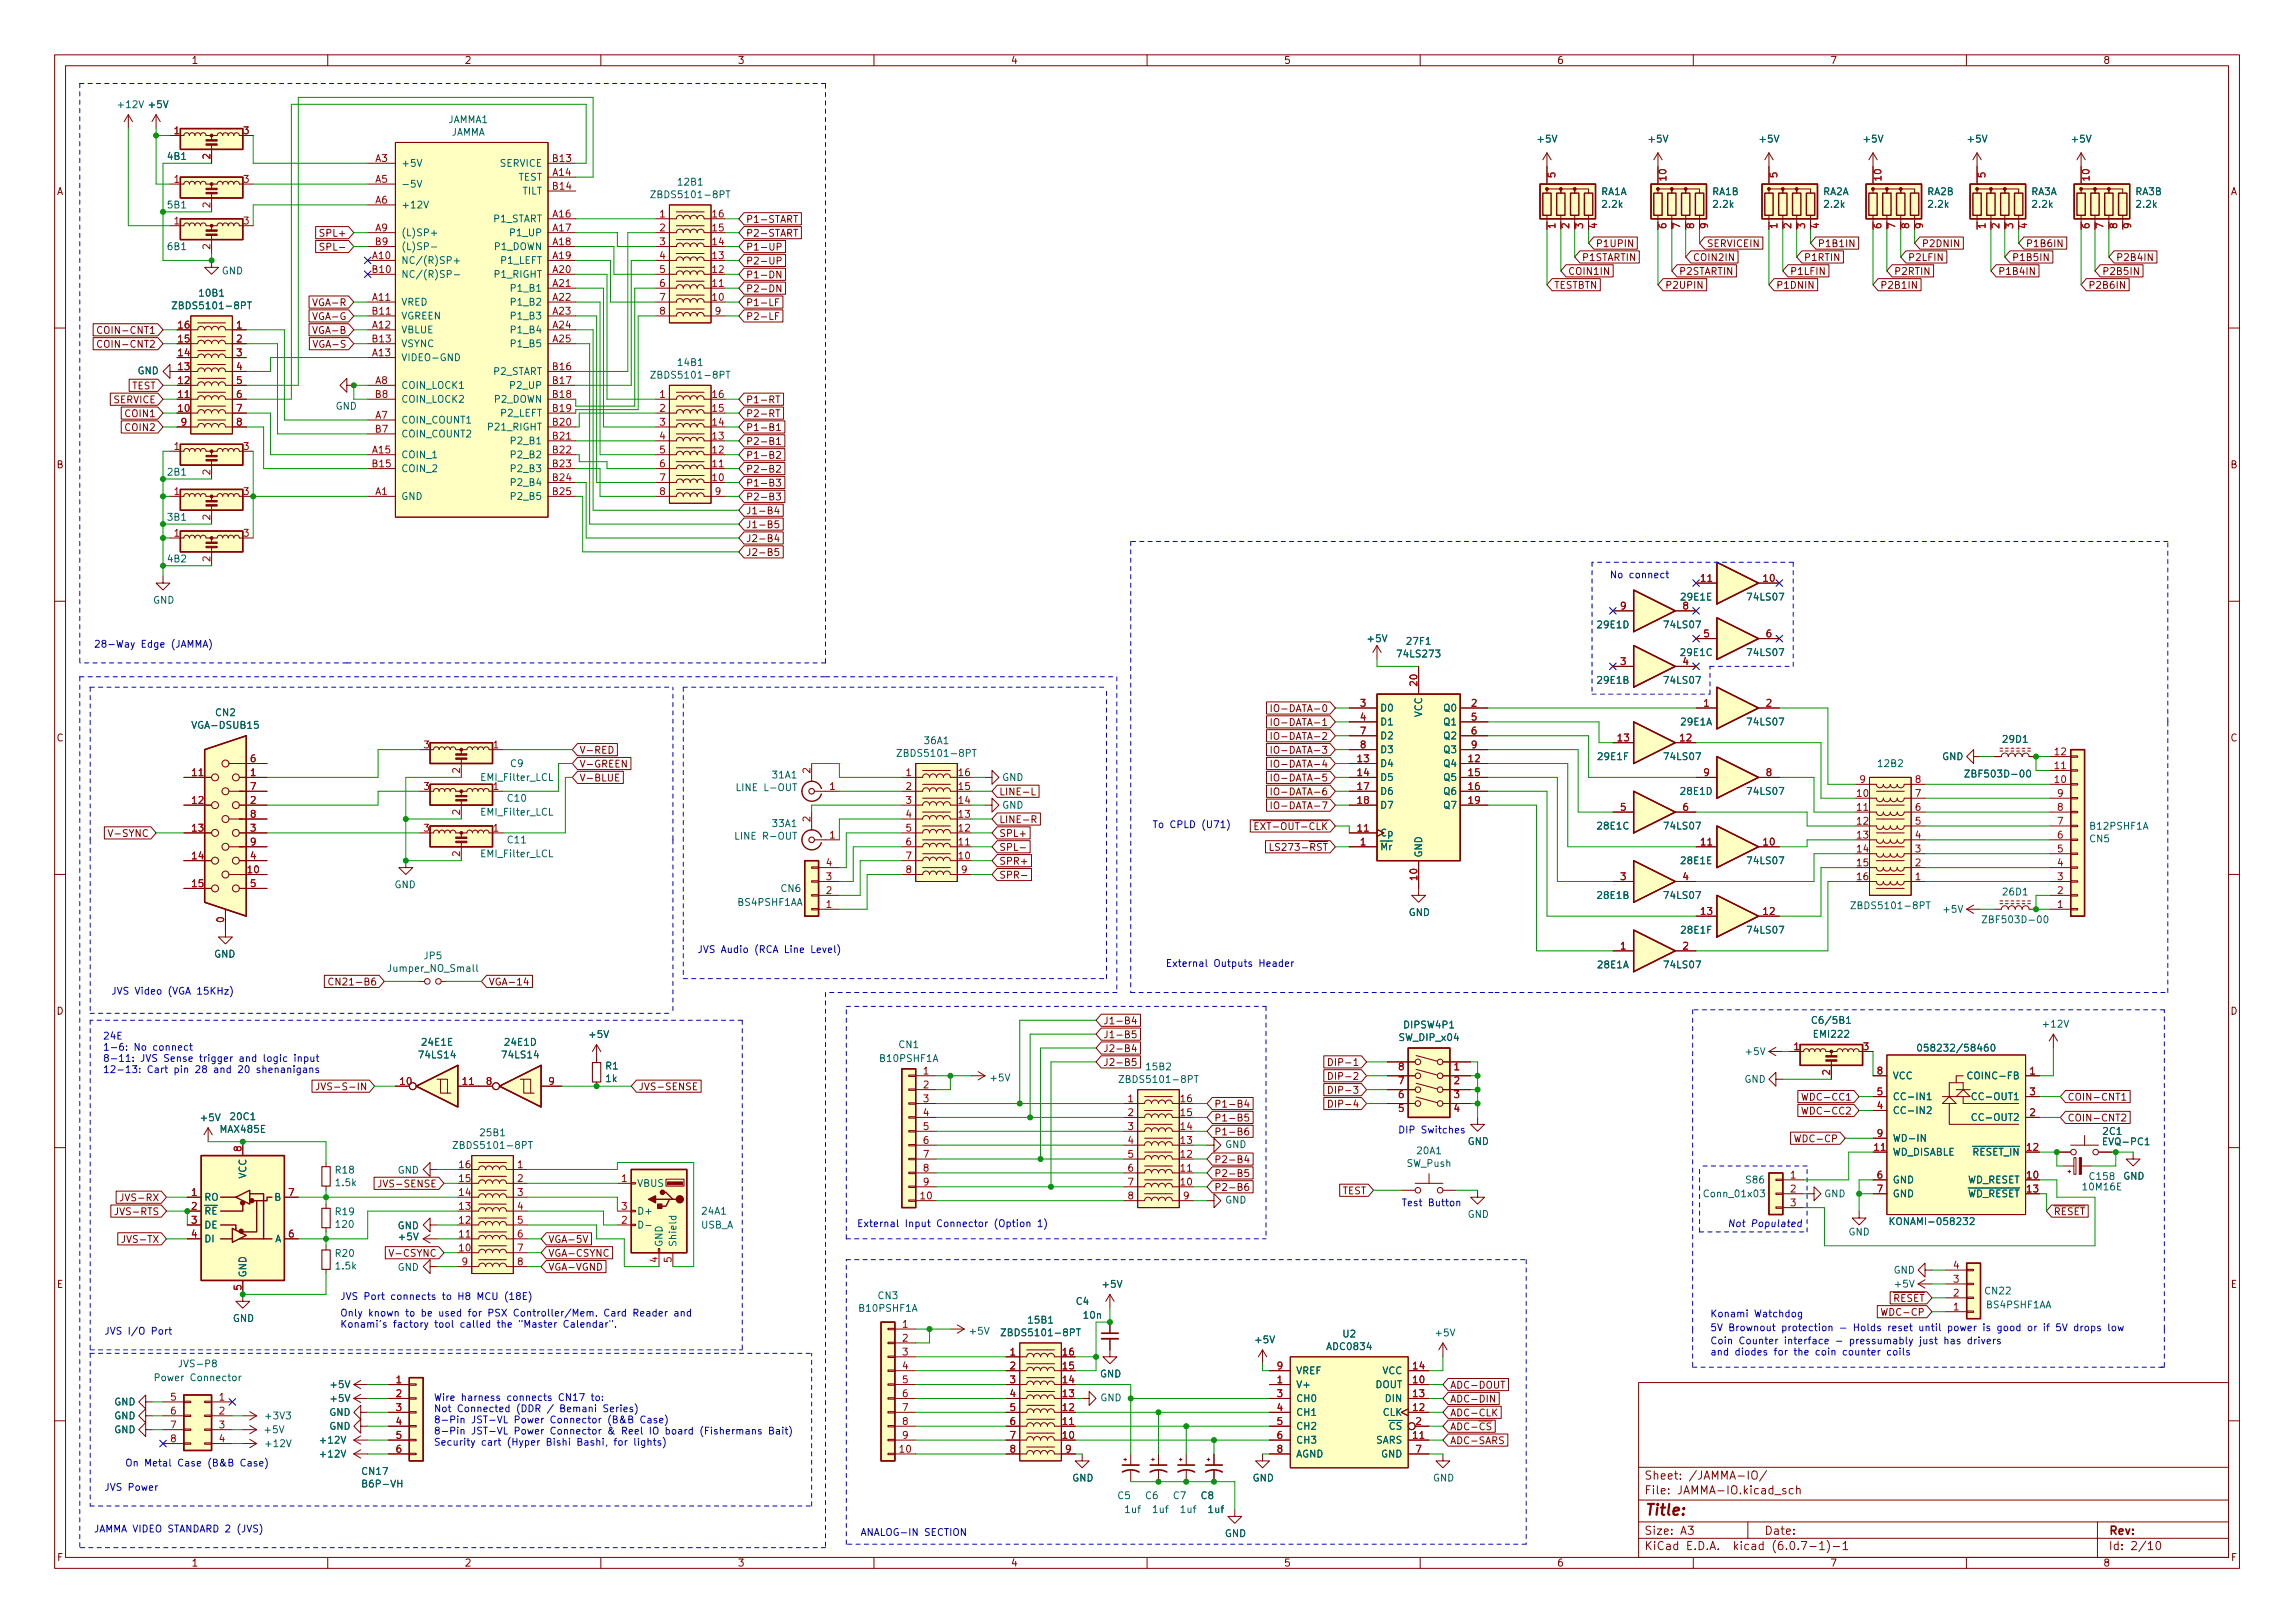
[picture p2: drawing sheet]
<svg xmlns="http://www.w3.org/2000/svg" width="420mm" height="297mm" viewBox="0 0 420 297" stroke-linecap="round" stroke-linejoin="round" font-family="sans-serif">
<defs><g id="words">
<text font-size="2.8" fill="#840000" x="301" y="277.3">Title:</text>
<g font-size="2.1" fill="#840000">
<text x="301" y="273.5">File: JAMMA-IO.kicad_sch</text>
<text x="301" y="270.8">Sheet: /JAMMA-IO/</text>
<text x="301" y="280.9">Size: A3</text>
<text x="323" y="280.9">Date:</text>
<text x="386" y="280.9">Rev:</text>
<text x="301" y="283.7">KiCad E.D.A. kicad (6.0.7-1)-1</text>
<text x="386" y="283.7">Id: 2/10</text>
</g>
<g font-size="1.8" fill="#840000">
<text x="35" y="11.7">1</text>
<text x="85" y="11.7">2</text>
<text x="135" y="11.7">3</text>
<text x="185" y="11.7">4</text>
<text x="235" y="11.7">5</text>
<text x="285" y="11.7">6</text>
<text x="335" y="11.7">7</text>
<text x="385" y="11.7">8</text>
<text x="10.3" y="35.7">A</text>
<text x="408.3" y="35.7">A</text>
<text x="136.5" y="40.8">P1-START</text>
<text x="59" y="43.3">SPL+</text>
<text x="59.5" y="45.8">SPL-</text>
<text x="136.5" y="43.3">P2-START</text>
<text x="136.5" y="45.8">P1-UP</text>
<text x="289.6" y="47.8">P1STARTIN</text>
<text x="292.1" y="45.2">P1UPIN</text>
<text x="309.9" y="47.8">COIN2IN</text>
<text x="312.4" y="45.2">SERVICEIN</text>
<text x="330.2" y="47.8">P1RTIN</text>
<text x="332.7" y="45.2">P1B1IN</text>
<text x="349.2" y="47.8">P2LFIN</text>
<text x="351.8" y="45.2">P2DNIN</text>
<text x="368.3" y="47.8">P1B5IN</text>
<text x="370.8" y="45.2">P1B6IN</text>
<text x="387.3" y="47.8">P2B4IN</text>
<text x="136.5" y="53.5">P2-DN</text>
<text x="136.5" y="50.9">P1-DN</text>
<text x="136.5" y="48.4">P2-UP</text>
<text x="284.5" y="52.8">TESTBTN</text>
<text x="287" y="50.3">COIN1IN</text>
<text x="304.8" y="52.8">P2UPIN</text>
<text x="307.3" y="50.3">P2STARTIN</text>
<text x="325.1" y="52.8">P1DNIN</text>
<text x="327.7" y="50.3">P1LFIN</text>
<text x="344.2" y="52.8">P2B1IN</text>
<text x="346.7" y="50.3">P2RTIN</text>
<text x="365.8" y="50.3">P1B4IN</text>
<text x="382.3" y="52.8">P2B6IN</text>
<text x="384.8" y="50.3">P2B5IN</text>
<text x="57.7" y="58.5">VGA-G</text>
<text x="57.8" y="56">VGA-R</text>
<text x="136.5" y="56">P1-LF</text>
<text x="136.5" y="58.5">P2-LF</text>
<text x="18.9" y="63.6">COIN-CNT2</text>
<text x="18.9" y="61.1">COIN-CNT1</text>
<text x="57.8" y="61.1">VGA-B</text>
<text x="57.9" y="63.6">VGA-S</text>
<text x="24.1" y="71.2">TEST</text>
<text x="20.8" y="73.8">SERVICE</text>
<text x="23.2" y="76.3">COIN1</text>
<text x="136.5" y="73.8">P1-RT</text>
<text x="136.5" y="76.3">P2-RT</text>
<text x="23.2" y="78.9">COIN2</text>
<text x="136.5" y="78.9">P1-B1</text>
<text x="136.5" y="81.4">P2-B1</text>
<text x="136.5" y="83.9">P1-B2</text>
<text x="10.3" y="85.7">B</text>
<text x="136.5" y="89">P1-B3</text>
<text x="136.5" y="86.5">P2-B2</text>
<text x="408.3" y="85.7">B</text>
<text x="136.5" y="94.1">J1-B4</text>
<text x="136.5" y="91.6">P2-B3</text>
<text x="136.5" y="99.2">J2-B4</text>
<text x="136.5" y="96.6">J1-B5</text>
<text x="136.5" y="101.7">J2-B5</text>
<text x="234.3" y="130.3">IO-DATA-0</text>
<text x="10.3" y="135.7">C</text>
<text x="106" y="137.9">V-RED</text>
<text x="234.3" y="137.9">IO-DATA-3</text>
<text x="234.3" y="135.4">IO-DATA-2</text>
<text x="234.3" y="132.8">IO-DATA-1</text>
<text x="408.3" y="135.7">C</text>
<text x="106" y="143">V-BLUE</text>
<text x="106" y="140.5">V-GREEN</text>
<text x="234.3" y="143">IO-DATA-5</text>
<text x="234.3" y="140.5">IO-DATA-4</text>
<text x="182.9" y="145.5">LINE-L</text>
<text x="234.3" y="148.1">IO-DATA-7</text>
<text x="234.3" y="145.5">IO-DATA-6</text>
<text x="20.6" y="153.2">V-SYNC</text>
<text x="182.9" y="150.6">LINE-R</text>
<text x="182.9" y="155.7">SPL-</text>
<text x="182.9" y="153.2">SPL+</text>
<text x="229.8" y="151.9">~{EXT-OUT-CLK}</text>
<text x="232.5" y="155.7">LS273-~{RST}</text>
<text x="182.9" y="158.2">SPR+</text>
<text x="182.9" y="160.8">SPR-</text>
<text x="10.3" y="185.7">D</text>
<text x="61.7" y="180.3">CN21-B6</text>
<text x="89.4" y="180.3">VGA-14</text>
<text x="408.3" y="185.7">D</text>
<text x="201.9" y="190">J1-B5</text>
<text x="201.9" y="187.5">J1-B4</text>
<text x="201.9" y="195.1">J2-B5</text>
<text x="201.9" y="192.5">J2-B4</text>
<text x="244.4" y="197.6">DIP-2</text>
<text x="244.4" y="195.1">DIP-1</text>
<text x="59.8" y="199.5">JVS-S-IN</text>
<text x="116.8" y="199.5">JVS-SENSE</text>
<text x="222.2" y="202.7">P1-B4</text>
<text x="244.4" y="202.7">DIP-4</text>
<text x="244.4" y="200.2">DIP-3</text>
<text x="330.7" y="201.4">WDC-CC1</text>
<text x="330.7" y="204">WDC-CC2</text>
<text x="378.5" y="201.4">COIN-CNT1</text>
<text x="222.2" y="207.8">P1-B6</text>
<text x="222.2" y="205.2">P1-B5</text>
<text x="329.3" y="209">WDC-CP</text>
<text x="378.5" y="205.2">COIN-CNT2</text>
<text x="222.2" y="212.9">P2-B4</text>
<text x="222.2" y="215.4">P2-B5</text>
<text x="22.8" y="219.8">JVS-RX</text>
<text x="70.1" y="217.3">JVS-SENSE</text>
<text x="222.2" y="217.9">P2-B6</text>
<text x="245.7" y="218.6">TEST</text>
<text x="21.7" y="222.4">JVS-RTS</text>
<text x="23" y="227.5">JVS-TX</text>
<text x="100.3" y="227.5">VGA-5V</text>
<text x="375.9" y="222.4">~{RESET}</text>
<text x="72.1" y="230">V-CSYNC</text>
<text x="100.3" y="232.5">VGA-VGND</text>
<text x="100.3" y="230">VGA-CSYNC</text>
<text x="10.4" y="235.7">E</text>
<text x="345.2" y="238.3">~{RESET}</text>
<text x="408.4" y="235.7">E</text>
<text x="345.2" y="240.8">WDC-CP</text>
<text x="265.4" y="256.7">ADC-DIN</text>
<text x="265.4" y="254.1">ADC-DOUT</text>
<text x="265.4" y="259.2">ADC-CLK</text>
<text x="265.4" y="261.7">ADC-~{CS}</text>
<text x="265.4" y="264.3">ADC-SARS</text>
<text x="10.4" y="285.7">F</text>
<text x="35" y="286.7">1</text>
<text x="85" y="286.7">2</text>
<text x="135" y="286.7">3</text>
<text x="185" y="286.7">4</text>
<text x="235" y="286.7">5</text>
<text x="285" y="286.7">6</text>
<text x="335" y="286.7">7</text>
<text x="385" y="286.7">8</text>
<text x="408.4" y="285.7">F</text>
</g>
<g font-size="1.8" fill="#006464">
<text x="21.8" y="19.8">+12V</text>
<text x="27.4" y="19.8">+5V</text>
<text x="82" y="22.5">JAMMA1</text>
<text x="30.8" y="29.2">4B1</text>
<text x="82.5" y="24.8">JAMMA</text>
<text x="281.6" y="26.1">+5V</text>
<text x="301.9" y="26.1">+5V</text>
<text x="322.3" y="26.1">+5V</text>
<text x="341.3" y="26.1">+5V</text>
<text x="360.4" y="26.1">+5V</text>
<text x="379.4" y="26.1">+5V</text>
<text x="73.4" y="30.5">+5V</text>
<text x="73.4" y="34.3">-5V</text>
<text x="91.5" y="30.5">SERVICE</text>
<text x="94.8" y="33.1">TEST</text>
<text x="95.6" y="35.6">TILT</text>
<text x="124.3" y="33.9">12B1</text>
<text x="293.1" y="35.7">RA1A</text>
<text x="313.5" y="35.7">RA1B</text>
<text x="333.7" y="35.7">RA2A</text>
<text x="352.8" y="35.7">RA2B</text>
<text x="371.8" y="35.7">RA3A</text>
<text x="390.9" y="35.7">RA3B</text>
<text x="30.8" y="38.1">5B1</text>
<text x="73.4" y="38.1">+12V</text>
<text x="90.3" y="40.7">P1_START</text>
<text x="120.1" y="36.3">ZBDS5101-8PT</text>
<text x="293.4" y="38">2.2k</text>
<text x="313.8" y="38">2.2k</text>
<text x="334.1" y="38">2.2k</text>
<text x="353.1" y="38">2.2k</text>
<text x="372.2" y="38">2.2k</text>
<text x="391.2" y="38">2.2k</text>
<text x="30.8" y="45.8">6B1</text>
<text x="73.4" y="43.2">(L)SP+</text>
<text x="73.4" y="45.8">(L)SP-</text>
<text x="90.6" y="45.8">P1_DOWN</text>
<text x="93.7" y="43.2">P1_UP</text>
<text x="40.6" y="50.2">GND</text>
<text x="73.4" y="48.3">NC/(R)SP+</text>
<text x="73.4" y="50.8">NC/(R)SP-</text>
<text x="90.7" y="50.8">P1_RIGHT</text>
<text x="91.7" y="48.3">P1_LEFT</text>
<text x="93.9" y="53.4">P1_B1</text>
<text x="32.4" y="56.6">ZBDS5101-8PT</text>
<text x="36.6" y="54.3">10B1</text>
<text x="73.4" y="55.9">VRED</text>
<text x="73.4" y="58.5">VGREEN</text>
<text x="93.9" y="55.9">P1_B2</text>
<text x="93.9" y="58.5">P1_B3</text>
<text x="73.4" y="61">VBLUE</text>
<text x="73.4" y="63.5">VSYNC</text>
<text x="93.9" y="61">P1_B4</text>
<text x="93.9" y="63.5">P1_B5</text>
<text x="25.2" y="68.5">GND</text>
<text x="73.4" y="66.1">VIDEO-GND</text>
<text x="73.4" y="71.2">COIN_LOCK1</text>
<text x="90.3" y="68.6">P2_START</text>
<text x="93.7" y="71.2">P2_UP</text>
<text x="120.1" y="69.3">ZBDS5101-8PT</text>
<text x="124.3" y="67">14B1</text>
<text x="61.4" y="75">GND</text>
<text x="73.4" y="77.5">COIN_COUNT1</text>
<text x="73.4" y="73.7">COIN_LOCK2</text>
<text x="90.6" y="73.7">P2_DOWN</text>
<text x="91.7" y="76.2">P2_LEFT</text>
<text x="73.4" y="83.9">COIN_1</text>
<text x="73.4" y="80">COIN_COUNT2</text>
<text x="89.7" y="78.8">P21_RIGHT</text>
<text x="93.9" y="81.3">P2_B1</text>
<text x="93.9" y="83.9">P2_B2</text>
<text x="30.8" y="87">2B1</text>
<text x="73.4" y="86.4">COIN_2</text>
<text x="93.9" y="86.4">P2_B3</text>
<text x="93.9" y="88.9">P2_B4</text>
<text x="30.8" y="95.3">3B1</text>
<text x="73.4" y="91.5">GND</text>
<text x="93.9" y="91.5">P2_B5</text>
<text x="30.8" y="102.9">4B2</text>
<text x="28" y="110.5">GND</text>
<text x="307.9" y="109.9">29E1E</text>
<text x="320.1" y="109.9">74LS07</text>
<text x="250.5" y="117.5">+5V</text>
<text x="257.7" y="118">27F1</text>
<text x="292.6" y="115">29E1D</text>
<text x="304.9" y="115">74LS07</text>
<text x="256.1" y="120.3">74LS273</text>
<text x="292.6" y="125.1">29E1B</text>
<text x="304.9" y="125.1">74LS07</text>
<text x="307.8" y="120.1">29E1C</text>
<text x="320.1" y="120.1">74LS07</text>
<text x="39.5" y="131">CN2</text>
<text x="252.6" y="130.2">D0</text>
<text x="260.3" y="131.3" transform="rotate(-90 260.3 131.3)">VCC</text>
<text x="264.5" y="130.2">Q0</text>
<text x="35.6" y="133.4">VGA-DSUB15</text>
<text x="169.3" y="136.2">36A1</text>
<text x="252.6" y="132.8">D1</text>
<text x="252.6" y="135.3">D2</text>
<text x="252.6" y="137.8">D3</text>
<text x="264.5" y="132.8">Q1</text>
<text x="264.5" y="135.3">Q2</text>
<text x="264.5" y="137.8">Q3</text>
<text x="307.8" y="132.8">29E1A</text>
<text x="320.1" y="132.8">74LS07</text>
<text x="366.8" y="135.9">29D1</text>
<text x="88.2" y="142.9">EMI_Filter_LCL</text>
<text x="93.5" y="140.4">C9</text>
<text x="141.5" y="142.5">31A1</text>
<text x="165.2" y="138.5">ZBDS5101-8PT</text>
<text x="183.5" y="142.9">GND</text>
<text x="252.6" y="140.4">D4</text>
<text x="252.6" y="142.9">D5</text>
<text x="264.5" y="140.4">Q4</text>
<text x="264.5" y="142.9">Q5</text>
<text x="292.7" y="139.1">29E1F</text>
<text x="304.9" y="139.1">74LS07</text>
<text x="344" y="140.4">12B2</text>
<text x="355.5" y="139.1">GND</text>
<text x="360.6" y="142.3">ZBF503D-00</text>
<text x="88.2" y="149.3">EMI_Filter_LCL</text>
<text x="93" y="146.7">C10</text>
<text x="135.4" y="144.8">LINE L-OUT</text>
<text x="183.5" y="148">GND</text>
<text x="252.6" y="145.5">D6</text>
<text x="252.6" y="148">D7</text>
<text x="264.5" y="145.5">Q6</text>
<text x="264.5" y="148">Q7</text>
<text x="307.8" y="145.5">28E1D</text>
<text x="320.1" y="145.5">74LS07</text>
<text x="93" y="154.3">C11</text>
<text x="135.1" y="153.7">LINE R-OUT</text>
<text x="141.5" y="151.3">33A1</text>
<text x="252.6" y="155.6">~{Mr}</text>
<text x="252.6" y="153.1">Cp</text>
<text x="292.6" y="151.8">28E1C</text>
<text x="304.9" y="151.8">74LS07</text>
<text x="382.6" y="154.1">CN5</text>
<text x="382.8" y="151.8">B12PSHF1A</text>
<text x="88.2" y="156.9">EMI_Filter_LCL</text>
<text x="260.3" y="157" transform="rotate(-90 260.3 157)">GND</text>
<text x="307.9" y="158.2">28E1E</text>
<text x="320.1" y="158.2">74LS07</text>
<text x="72.2" y="162.5">GND</text>
<text x="135.1" y="165.8">BS4PSHF1AA</text>
<text x="143" y="163.2">CN6</text>
<text x="257.9" y="167.6">GND</text>
<text x="292.6" y="164.5">28E1B</text>
<text x="304.9" y="164.5">74LS07</text>
<text x="339.8" y="166.4">ZBDS5101-8PT</text>
<text x="355.9" y="167">+5V</text>
<text x="366.8" y="163.9">26D1</text>
<text x="307.9" y="170.9">28E1F</text>
<text x="320.1" y="170.9">74LS07</text>
<text x="363.8" y="168.9">ZBF503D-00</text>
<text x="39.2" y="175.2">GND</text>
<text x="71.4" y="177.9">Jumper_NO_Small</text>
<text x="77.7" y="175.6">JP5</text>
<text x="292.6" y="177.2">28E1A</text>
<text x="304.9" y="177.2">74LS07</text>
<text x="77.4" y="191.4">24E1E</text>
<text x="92.5" y="191.4">24E1D</text>
<text x="108" y="190">+5V</text>
<text x="164.6" y="191.8">CN1</text>
<text x="256.3" y="190.5">SW_DIP_x04</text>
<text x="257.1" y="188.2">DIPSW4P1</text>
<text x="332.2" y="189.9">EMI222</text>
<text x="332.3" y="187.4">C6/5B1</text>
<text x="374.2" y="188">+12V</text>
<text x="76.9" y="193.7">74LS14</text>
<text x="92.2" y="193.7">74LS14</text>
<text x="110.9" y="195.7">R1</text>
<text x="161.3" y="194.3">B10PSHF1A</text>
<text x="181.5" y="197.9">+5V</text>
<text x="210" y="195.9">15B2</text>
<text x="319.7" y="193.1">+5V</text>
<text x="346.5" y="197.5">VCC</text>
<text x="352.5" y="192.4">058232/58460</text>
<text x="361.2" y="197.5">COINC-FB</text>
<text x="110.9" y="198">1k</text>
<text x="205.8" y="198.2">ZBDS5101-8PT</text>
<text x="319.3" y="198.2">GND</text>
<text x="346.5" y="203.9">CC-IN2</text>
<text x="346.5" y="201.3">CC-IN1</text>
<text x="362" y="201.3">CC-OUT1</text>
<text x="36.9" y="205.2">+5V</text>
<text x="40.4" y="207.3">MAX485E</text>
<text x="42.3" y="205">20C1</text>
<text x="88.1" y="207.9">25B1</text>
<text x="268.7" y="209.5">GND</text>
<text x="346.5" y="209">WD-IN</text>
<text x="362" y="205.1">CC-OUT2</text>
<text x="385.1" y="207.7">2C1</text>
<text x="385.4" y="209.6">EVQ-PC1</text>
<text x="45.1" y="215.7" transform="rotate(-90 45.1 215.7)">VCC</text>
<text x="61.5" y="214.8">R18</text>
<text x="72.8" y="214.8">GND</text>
<text x="83.9" y="210.2">ZBDS5101-8PT</text>
<text x="224.3" y="210.1">GND</text>
<text x="257.5" y="213.5">SW_Push</text>
<text x="259.5" y="211.2">20A1</text>
<text x="346.5" y="211.5">WD_DISABLE</text>
<text x="359.8" y="211.5">~{RESET_IN}</text>
<text x="382.7" y="215.9">C158</text>
<text x="388.7" y="215.9">GND</text>
<text x="37.3" y="219.7">RO</text>
<text x="50.3" y="219.7">B</text>
<text x="61.6" y="217.1">1.5k</text>
<text x="116.6" y="217.2">VBUS</text>
<text x="224.3" y="220.3">GND</text>
<text x="312.3" y="219.1">Conn_01x03</text>
<text x="319.7" y="216.6">S86</text>
<text x="333.9" y="219.1">GND</text>
<text x="346.5" y="216.6">GND</text>
<text x="346.5" y="219.1">GND</text>
<text x="358.6" y="219.1">~{WD_RESET}</text>
<text x="360" y="216.6">WD_RESET</text>
<text x="381.5" y="217.8">10M16E</text>
<text x="37.3" y="222.3">~{RE}</text>
<text x="37.3" y="224.8">DE</text>
<text x="37.3" y="227.4">DI</text>
<text x="50.3" y="227.4">A</text>
<text x="61.5" y="222.4">R19</text>
<text x="61.6" y="224.7">120</text>
<text x="72.8" y="225">GND</text>
<text x="73.1" y="227">+5V</text>
<text x="116.6" y="222.3">D+</text>
<text x="128.3" y="224.8">USB_A</text>
<text x="128.6" y="222.3">24A1</text>
<text x="268.7" y="222.9">GND</text>
<text x="338.4" y="226.1">GND</text>
<text x="346.9" y="224.2">KONAMI-058232</text>
<text x="45.1" y="233.8" transform="rotate(-90 45.1 233.8)">GND</text>
<text x="61.5" y="230">R20</text>
<text x="61.6" y="232.3">1.5k</text>
<text x="72.8" y="232.6">GND</text>
<text x="121.3" y="228.3" transform="rotate(-90 121.3 228.3)">GND</text>
<text x="123.8" y="228.3" transform="rotate(-90 123.8 228.3)">Shield</text>
<text x="346.6" y="233.1">GND</text>
<text x="160.8" y="237.8">CN3</text>
<text x="197" y="238.8">C4</text>
<text x="202" y="235.7">+5V</text>
<text x="347" y="235.6">+5V</text>
<text x="363.5" y="236.9">CN22</text>
<text x="363.7" y="239.4">BS4PSHF1AA</text>
<text x="42.6" y="241.9">GND</text>
<text x="157.4" y="240.1">B10PSHF1A</text>
<text x="177.7" y="244.3">+5V</text>
<text x="184.2" y="244.5">ZBDS5101-8PT</text>
<text x="188.4" y="242.2">15B1</text>
<text x="198.5" y="241.3">10n</text>
<text x="229.9" y="245.8">+5V</text>
<text x="245.9" y="244.8">U2</text>
<text x="262.9" y="244.6">+5V</text>
<text x="33.1" y="250.2">JVS-P8</text>
<text x="237.2" y="251.5">VREF</text>
<text x="243.1" y="247.1">ADC0834</text>
<text x="253.1" y="251.5">VCC</text>
<text x="20.9" y="257.2">GND</text>
<text x="28.9" y="252.8">Power Connector</text>
<text x="60.6" y="256.6">+5V</text>
<text x="60.6" y="254">+5V</text>
<text x="201.4" y="252.1">GND</text>
<text x="201.4" y="256.4">GND</text>
<text x="237.2" y="254">V+</text>
<text x="237.2" y="256.6">CH0</text>
<text x="251.8" y="254">DOUT</text>
<text x="253.7" y="256.6">DIN</text>
<text x="20.9" y="259.8">GND</text>
<text x="20.9" y="262.3">GND</text>
<text x="48.6" y="262.3">+5V</text>
<text x="48.8" y="259.8">+3V3</text>
<text x="60.3" y="259.1">GND</text>
<text x="60.3" y="261.7">GND</text>
<text x="237.2" y="259.1">CH1</text>
<text x="237.2" y="261.7">CH2</text>
<text x="253" y="261.7">~{CS}</text>
<text x="253.2" y="259.1">CLK</text>
<text x="48.8" y="264.8">+12V</text>
<text x="58.8" y="266.7">+12V</text>
<text x="58.8" y="264.2">+12V</text>
<text x="66.4" y="269.9">CN17</text>
<text x="237.2" y="264.2">CH3</text>
<text x="237.2" y="266.7">AGND</text>
<text x="251.9" y="264.2">SARS</text>
<text x="252.9" y="266.7">GND</text>
<text x="66.7" y="272.2">B6P-VH</text>
<text x="196.3" y="271.1">GND</text>
<text x="204.7" y="274.4">C5</text>
<text x="209.7" y="274.4">C6</text>
<text x="214.8" y="274.4">C7</text>
<text x="219.9" y="274.4">C8</text>
<text x="229.3" y="271.1">GND</text>
<text x="262.3" y="271.1">GND</text>
<text x="206" y="276.9">1uf</text>
<text x="211.1" y="276.9">1uf</text>
<text x="216.2" y="276.9">1uf</text>
<text x="221.3" y="276.9">1uf</text>
<text x="224.2" y="281.3">GND</text>
</g>
<g font-size="1.8" fill="#a90000">
<text x="31.9" y="24.5">1</text>
<text x="38.5" y="29.1" transform="rotate(-90 38.5 29.1)">2</text>
<text x="44.6" y="24.5">3</text>
<text x="68.7" y="29.6">A3</text>
<text x="101.2" y="29.6">B13</text>
<text x="31.9" y="33.4">1</text>
<text x="44.6" y="33.4">3</text>
<text x="68.7" y="33.4">A5</text>
<text x="101.2" y="32.2">A14</text>
<text x="101.2" y="34.7">B14</text>
<text x="284.7" y="32.5" transform="rotate(-90 284.7 32.5)">5</text>
<text x="305.1" y="33" transform="rotate(-90 305.1 33)">10</text>
<text x="325.4" y="32.5" transform="rotate(-90 325.4 32.5)">5</text>
<text x="344.4" y="33" transform="rotate(-90 344.4 33)">10</text>
<text x="363.5" y="32.5" transform="rotate(-90 363.5 32.5)">5</text>
<text x="382.5" y="33" transform="rotate(-90 382.5 33)">10</text>
<text x="31.9" y="41.1">1</text>
<text x="38.5" y="38" transform="rotate(-90 38.5 38)">2</text>
<text x="44.6" y="41.1">3</text>
<text x="68.7" y="37.2">A6</text>
<text x="101.2" y="39.8">A16</text>
<text x="120.8" y="39.8">1</text>
<text x="130.5" y="39.8">16</text>
<text x="284.7" y="41.8" transform="rotate(-90 284.7 41.8)">1</text>
<text x="287.3" y="41.8" transform="rotate(-90 287.3 41.8)">2</text>
<text x="289.8" y="41.8" transform="rotate(-90 289.8 41.8)">3</text>
<text x="292.4" y="41.8" transform="rotate(-90 292.4 41.8)">4</text>
<text x="305.1" y="41.8" transform="rotate(-90 305.1 41.8)">6</text>
<text x="307.6" y="41.8" transform="rotate(-90 307.6 41.8)">7</text>
<text x="310.1" y="41.8" transform="rotate(-90 310.1 41.8)">8</text>
<text x="312.7" y="41.8" transform="rotate(-90 312.7 41.8)">9</text>
<text x="325.4" y="41.8" transform="rotate(-90 325.4 41.8)">1</text>
<text x="327.9" y="41.8" transform="rotate(-90 327.9 41.8)">2</text>
<text x="330.5" y="41.8" transform="rotate(-90 330.5 41.8)">3</text>
<text x="333" y="41.8" transform="rotate(-90 333 41.8)">4</text>
<text x="344.4" y="41.8" transform="rotate(-90 344.4 41.8)">6</text>
<text x="347" y="41.8" transform="rotate(-90 347 41.8)">7</text>
<text x="349.5" y="41.8" transform="rotate(-90 349.5 41.8)">8</text>
<text x="352" y="41.8" transform="rotate(-90 352 41.8)">9</text>
<text x="363.5" y="41.8" transform="rotate(-90 363.5 41.8)">1</text>
<text x="366" y="41.8" transform="rotate(-90 366 41.8)">2</text>
<text x="368.6" y="41.8" transform="rotate(-90 368.6 41.8)">3</text>
<text x="371.1" y="41.8" transform="rotate(-90 371.1 41.8)">4</text>
<text x="382.5" y="41.8" transform="rotate(-90 382.5 41.8)">6</text>
<text x="385.1" y="41.8" transform="rotate(-90 385.1 41.8)">7</text>
<text x="387.6" y="41.8" transform="rotate(-90 387.6 41.8)">8</text>
<text x="390.1" y="41.8" transform="rotate(-90 390.1 41.8)">9</text>
<text x="38.5" y="45.6" transform="rotate(-90 38.5 45.6)">2</text>
<text x="68.2" y="47.4">A10</text>
<text x="68.7" y="42.3">A9</text>
<text x="68.7" y="44.9">B9</text>
<text x="101.2" y="42.3">A17</text>
<text x="101.2" y="44.9">A18</text>
<text x="101.2" y="47.4">A19</text>
<text x="120.8" y="42.3">2</text>
<text x="120.8" y="44.9">3</text>
<text x="120.8" y="47.4">4</text>
<text x="130.5" y="47.4">13</text>
<text x="130.5" y="44.9">14</text>
<text x="130.5" y="42.3">15</text>
<text x="68.2" y="49.9">B10</text>
<text x="101.2" y="49.9">A20</text>
<text x="101.2" y="52.5">A21</text>
<text x="120.8" y="49.9">5</text>
<text x="120.8" y="52.5">6</text>
<text x="130.5" y="52.5">11</text>
<text x="130.5" y="49.9">12</text>
<text x="68.2" y="55">A11</text>
<text x="68.2" y="57.6">B11</text>
<text x="101.2" y="55">A22</text>
<text x="101.2" y="57.6">A23</text>
<text x="120.8" y="55">7</text>
<text x="120.8" y="57.6">8</text>
<text x="130.5" y="55">10</text>
<text x="131" y="57.6">9</text>
<text x="32.7" y="65.2">14</text>
<text x="32.7" y="62.6">15</text>
<text x="32.7" y="60.1">16</text>
<text x="43.3" y="60.1">1</text>
<text x="43.3" y="62.6">2</text>
<text x="43.3" y="65.2">3</text>
<text x="68.2" y="60.1">A12</text>
<text x="68.2" y="65.2">A13</text>
<text x="68.2" y="62.6">B13</text>
<text x="101.2" y="60.1">A24</text>
<text x="101.2" y="62.6">A25</text>
<text x="32.7" y="70.3">12</text>
<text x="32.7" y="67.7">13</text>
<text x="43.3" y="67.7">4</text>
<text x="43.3" y="70.3">5</text>
<text x="68.7" y="70.3">A8</text>
<text x="101.2" y="67.7">B16</text>
<text x="101.2" y="70.3">B17</text>
<text x="32.7" y="75.3">10</text>
<text x="32.7" y="72.8">11</text>
<text x="33.2" y="77.9">9</text>
<text x="43.3" y="72.8">6</text>
<text x="43.3" y="75.3">7</text>
<text x="43.3" y="77.9">8</text>
<text x="68.7" y="76.6">A7</text>
<text x="68.7" y="72.8">B8</text>
<text x="101.2" y="72.8">B18</text>
<text x="101.2" y="75.3">B19</text>
<text x="101.2" y="77.9">B20</text>
<text x="120.8" y="72.8">1</text>
<text x="120.8" y="75.3">2</text>
<text x="120.8" y="77.9">3</text>
<text x="130.5" y="77.9">14</text>
<text x="130.5" y="75.3">15</text>
<text x="130.5" y="72.8">16</text>
<text x="31.9" y="82.3">1</text>
<text x="44.6" y="82.3">3</text>
<text x="68.2" y="83">A15</text>
<text x="68.7" y="79.2">B7</text>
<text x="101.2" y="80.4">B21</text>
<text x="101.2" y="83">B22</text>
<text x="120.8" y="80.4">4</text>
<text x="120.8" y="83">5</text>
<text x="130.5" y="83">12</text>
<text x="130.5" y="80.4">13</text>
<text x="38.5" y="86.9" transform="rotate(-90 38.5 86.9)">2</text>
<text x="68.2" y="85.5">B15</text>
<text x="101.2" y="85.5">B23</text>
<text x="101.2" y="88">B24</text>
<text x="120.8" y="85.5">6</text>
<text x="120.8" y="88">7</text>
<text x="130.5" y="88">10</text>
<text x="130.5" y="85.5">11</text>
<text x="31.9" y="90.6">1</text>
<text x="38.5" y="95.1" transform="rotate(-90 38.5 95.1)">2</text>
<text x="44.6" y="90.6">3</text>
<text x="68.7" y="90.6">A1</text>
<text x="101.2" y="90.6">B25</text>
<text x="120.8" y="90.6">8</text>
<text x="131" y="90.6">9</text>
<text x="31.9" y="98.2">1</text>
<text x="44.6" y="98.2">3</text>
<text x="38.5" y="102.8" transform="rotate(-90 38.5 102.8)">2</text>
<text x="311.4" y="106.5">11</text>
<text x="322.9" y="106.5">10</text>
<text x="296.7" y="111.5">9</text>
<text x="308.1" y="111.5">8</text>
<text x="311.9" y="116.6">5</text>
<text x="323.4" y="116.6">6</text>
<text x="259.5" y="125.5" transform="rotate(-90 259.5 125.5)">20</text>
<text x="296.7" y="121.7">3</text>
<text x="308.1" y="121.7">4</text>
<text x="249.1" y="129.3">3</text>
<text x="249.1" y="131.9">4</text>
<text x="269.4" y="129.3">2</text>
<text x="269.4" y="131.9">5</text>
<text x="311.9" y="129.3">1</text>
<text x="323.4" y="129.3">2</text>
<text x="77.6" y="136.9">3</text>
<text x="90.3" y="136.9">1</text>
<text x="249.1" y="134.4">7</text>
<text x="249.1" y="136.9">8</text>
<text x="269.4" y="134.4">6</text>
<text x="269.4" y="136.9">9</text>
<text x="296.2" y="135.7">13</text>
<text x="307.6" y="135.7">12</text>
<text x="35.2" y="142">11</text>
<text x="45.9" y="142">1</text>
<text x="45.9" y="139.5">6</text>
<text x="84.2" y="141.5" transform="rotate(-90 84.2 141.5)">2</text>
<text x="148.3" y="141.5" transform="rotate(-90 148.3 141.5)">2</text>
<text x="165.9" y="142">1</text>
<text x="175.5" y="142">16</text>
<text x="248.6" y="139.5">13</text>
<text x="248.6" y="142">14</text>
<text x="268.9" y="139.5">12</text>
<text x="268.9" y="142">15</text>
<text x="311.9" y="142">9</text>
<text x="323.4" y="142">8</text>
<text x="340.5" y="143.3">9</text>
<text x="350.7" y="143.3">8</text>
<text x="376.2" y="143.3">10</text>
<text x="376.2" y="140.8">11</text>
<text x="376.2" y="138.2">12</text>
<text x="35.2" y="147.1">12</text>
<text x="45.9" y="147.1">2</text>
<text x="45.9" y="144.6">7</text>
<text x="45.9" y="149.6">8</text>
<text x="77.6" y="144.6">3</text>
<text x="84.2" y="149.1" transform="rotate(-90 84.2 149.1)">2</text>
<text x="90.3" y="144.6">1</text>
<text x="151.9" y="144.6">1</text>
<text x="165.9" y="144.6">2</text>
<text x="165.9" y="147.1">3</text>
<text x="165.9" y="149.6">4</text>
<text x="175.5" y="149.6">13</text>
<text x="175.5" y="147.1">14</text>
<text x="175.5" y="144.6">15</text>
<text x="248.6" y="144.6">17</text>
<text x="248.6" y="147.1">18</text>
<text x="268.9" y="144.6">16</text>
<text x="268.9" y="147.1">19</text>
<text x="296.7" y="148.4">5</text>
<text x="308.1" y="148.4">6</text>
<text x="340" y="145.8">10</text>
<text x="340" y="148.4">11</text>
<text x="350.7" y="148.4">6</text>
<text x="350.7" y="145.8">7</text>
<text x="376.7" y="148.4">8</text>
<text x="376.7" y="145.8">9</text>
<text x="35.2" y="152.2">13</text>
<text x="45.9" y="152.2">3</text>
<text x="45.9" y="154.7">9</text>
<text x="77.6" y="152.2">3</text>
<text x="90.3" y="152.2">1</text>
<text x="148.3" y="150.4" transform="rotate(-90 148.3 150.4)">2</text>
<text x="151.9" y="153.5">1</text>
<text x="165.9" y="152.2">5</text>
<text x="165.9" y="154.7">6</text>
<text x="175.5" y="154.7">11</text>
<text x="175.5" y="152.2">12</text>
<text x="248.6" y="152.2">11</text>
<text x="249.1" y="154.7">1</text>
<text x="311.4" y="154.7">11</text>
<text x="322.9" y="154.7">10</text>
<text x="340" y="150.9">12</text>
<text x="340" y="153.5">13</text>
<text x="340" y="156">14</text>
<text x="350.7" y="156">3</text>
<text x="350.7" y="153.5">4</text>
<text x="350.7" y="150.9">5</text>
<text x="376.7" y="156">5</text>
<text x="376.7" y="153.5">6</text>
<text x="376.7" y="150.9">7</text>
<text x="35.2" y="157.3">14</text>
<text x="45.4" y="159.8">10</text>
<text x="45.9" y="157.3">4</text>
<text x="84.2" y="156.7" transform="rotate(-90 84.2 156.7)">2</text>
<text x="151.3" y="161.1">3</text>
<text x="151.3" y="158.5">4</text>
<text x="165.9" y="157.3">7</text>
<text x="165.9" y="159.8">8</text>
<text x="175.5" y="157.3">10</text>
<text x="176" y="159.8">9</text>
<text x="259.5" y="161" transform="rotate(-90 259.5 161)">10</text>
<text x="296.7" y="161.1">3</text>
<text x="308.1" y="161.1">4</text>
<text x="340" y="158.5">15</text>
<text x="340" y="161.1">16</text>
<text x="350.7" y="161.1">1</text>
<text x="350.7" y="158.5">2</text>
<text x="376.7" y="161.1">3</text>
<text x="376.7" y="158.5">4</text>
<text x="35.2" y="162.3">15</text>
<text x="45.9" y="162.3">5</text>
<text x="151.3" y="166.2">1</text>
<text x="151.3" y="163.6">2</text>
<text x="311.4" y="167.4">13</text>
<text x="322.9" y="167.4">12</text>
<text x="376.7" y="166.2">1</text>
<text x="376.7" y="163.6">2</text>
<text x="41" y="168.8" transform="rotate(-90 41 168.8)">0</text>
<text x="296.7" y="173.8">1</text>
<text x="308.1" y="173.8">2</text>
<text x="169.1" y="196.6">1</text>
<text x="256" y="195.9">8</text>
<text x="266.2" y="195.9">1</text>
<text x="328.4" y="192.2">1</text>
<text x="335" y="196.7" transform="rotate(-90 335 196.7)">2</text>
<text x="341.1" y="192.2">3</text>
<text x="343.7" y="196.6">8</text>
<text x="371.6" y="196.6">1</text>
<text x="73.3" y="198.5">10</text>
<text x="84.7" y="198.5">11</text>
<text x="89" y="198.5">8</text>
<text x="100.5" y="198.5">9</text>
<text x="169.1" y="199.2">2</text>
<text x="169.1" y="201.7">3</text>
<text x="206.5" y="201.7">1</text>
<text x="216.2" y="201.7">16</text>
<text x="256" y="203.5">5</text>
<text x="256" y="201">6</text>
<text x="256" y="198.4">7</text>
<text x="266.2" y="198.4">2</text>
<text x="266.2" y="201">3</text>
<text x="266.2" y="203.5">4</text>
<text x="343.7" y="203">4</text>
<text x="343.7" y="200.4">5</text>
<text x="371.6" y="200.4">3</text>
<text x="169.1" y="204.3">4</text>
<text x="169.1" y="206.8">5</text>
<text x="169.1" y="209.3">6</text>
<text x="206.5" y="204.3">2</text>
<text x="206.5" y="206.8">3</text>
<text x="206.5" y="209.3">4</text>
<text x="216.2" y="209.3">13</text>
<text x="216.2" y="206.8">14</text>
<text x="216.2" y="204.3">15</text>
<text x="343.7" y="208.1">9</text>
<text x="371.6" y="204.3">2</text>
<text x="44.2" y="210.7" transform="rotate(-90 44.2 210.7)">8</text>
<text x="84.1" y="213.8">16</text>
<text x="94.8" y="213.8">1</text>
<text x="169.1" y="211.9">7</text>
<text x="169.1" y="214.4">8</text>
<text x="206.5" y="211.9">5</text>
<text x="206.5" y="214.4">6</text>
<text x="216.2" y="214.4">11</text>
<text x="216.2" y="211.9">12</text>
<text x="327.8" y="215.7">1</text>
<text x="343.2" y="210.6">11</text>
<text x="343.7" y="215.7">6</text>
<text x="371.1" y="215.7">10</text>
<text x="371.1" y="210.6">12</text>
<text x="35.1" y="218.9">1</text>
<text x="35.1" y="221.4">2</text>
<text x="52.8" y="218.9">7</text>
<text x="84.1" y="221.4">13</text>
<text x="84.1" y="218.9">14</text>
<text x="84.1" y="216.3">15</text>
<text x="94.8" y="216.3">2</text>
<text x="94.8" y="218.9">3</text>
<text x="94.8" y="221.4">4</text>
<text x="113.8" y="216.3">1</text>
<text x="113.8" y="221.4">3</text>
<text x="168.6" y="219.5">10</text>
<text x="169.1" y="217">9</text>
<text x="206.5" y="217">7</text>
<text x="206.5" y="219.5">8</text>
<text x="216.2" y="217">10</text>
<text x="216.7" y="219.5">9</text>
<text x="327.8" y="218.2">2</text>
<text x="327.8" y="220.8">3</text>
<text x="343.7" y="218.2">7</text>
<text x="371.1" y="218.2">13</text>
<text x="35.1" y="223.9">3</text>
<text x="35.1" y="226.5">4</text>
<text x="52.8" y="226.5">6</text>
<text x="84.1" y="226.5">11</text>
<text x="84.1" y="223.9">12</text>
<text x="94.8" y="223.9">5</text>
<text x="94.8" y="226.5">6</text>
<text x="113.8" y="223.9">2</text>
<text x="84.1" y="229">10</text>
<text x="84.6" y="231.6">9</text>
<text x="94.8" y="229">7</text>
<text x="94.8" y="231.6">8</text>
<text x="120.4" y="231" transform="rotate(-90 120.4 231)">4</text>
<text x="122.9" y="231" transform="rotate(-90 122.9 231)">5</text>
<text x="357.6" y="232.2">4</text>
<text x="44.2" y="236.1" transform="rotate(-90 44.2 236.1)">5</text>
<text x="357.6" y="239.8">1</text>
<text x="357.6" y="237.3">2</text>
<text x="357.6" y="234.7">3</text>
<text x="165.2" y="243">1</text>
<text x="165.2" y="245.5">2</text>
<text x="165.2" y="248.1">3</text>
<text x="165.2" y="250.6">4</text>
<text x="184.9" y="248.1">1</text>
<text x="184.9" y="250.6">2</text>
<text x="194.6" y="250.6">15</text>
<text x="194.6" y="248.1">16</text>
<text x="233.8" y="250.6">9</text>
<text x="258.7" y="250.6">14</text>
<text x="31.3" y="256.3">5</text>
<text x="40.1" y="256.3">1</text>
<text x="72.5" y="253.1">1</text>
<text x="72.5" y="255.7">2</text>
<text x="165.2" y="253.1">5</text>
<text x="165.2" y="255.7">6</text>
<text x="184.9" y="253.1">3</text>
<text x="184.9" y="255.7">4</text>
<text x="194.6" y="255.7">13</text>
<text x="194.6" y="253.1">14</text>
<text x="233.8" y="253.1">1</text>
<text x="233.8" y="255.7">3</text>
<text x="258.7" y="253.1">10</text>
<text x="258.7" y="255.7">13</text>
<text x="31.3" y="258.9">6</text>
<text x="31.3" y="261.4">7</text>
<text x="31.3" y="263.9">8</text>
<text x="40.1" y="258.9">2</text>
<text x="40.1" y="261.4">3</text>
<text x="40.1" y="263.9">4</text>
<text x="72.5" y="258.2">3</text>
<text x="72.5" y="260.8">4</text>
<text x="72.5" y="263.3">5</text>
<text x="165.2" y="258.2">7</text>
<text x="165.2" y="260.8">8</text>
<text x="165.2" y="263.3">9</text>
<text x="184.9" y="258.2">5</text>
<text x="184.9" y="260.8">6</text>
<text x="184.9" y="263.3">7</text>
<text x="194.6" y="263.3">10</text>
<text x="194.6" y="260.8">11</text>
<text x="194.6" y="258.2">12</text>
<text x="233.8" y="258.2">4</text>
<text x="233.8" y="260.8">5</text>
<text x="233.8" y="263.3">6</text>
<text x="258.7" y="263.3">11</text>
<text x="258.7" y="258.2">12</text>
<text x="259.2" y="260.8">2</text>
<text x="72.5" y="265.8">6</text>
<text x="164.8" y="265.8">10</text>
<text x="184.9" y="265.8">8</text>
<text x="195.1" y="265.8">9</text>
<text x="233.8" y="265.8">8</text>
<text x="259.2" y="265.8">7</text>
</g>
<g font-size="1.8" fill="#0000c2">
<text x="294.6" y="105.8">No connect</text>
<text x="17.1" y="118.5">28-Way Edge (JAMMA)</text>
<text x="213" y="151.5">To CPLD (U71)</text>
<text x="127.6" y="174.4">JVS Audio (RCA Line Level)</text>
<text x="213.4" y="176.9">External Outputs Header</text>
<text x="20.3" y="182">JVS Video (VGA 15KHz)</text>
<text x="18.8" y="190.2">24E</text>
<text x="18.8" y="192.3">1-6: No connect</text>
<text x="18.8" y="194.3">8-11: JVS Sense trigger and logic input</text>
<text x="18.8" y="196.4">12-13: Cart pin 28 and 20 shenanigans</text>
<text x="255.9" y="207.4">DIP Switches</text>
<text x="256.5" y="220.8">Test Button</text>
<text x="156.8" y="224.6">External Input Connector (Option 1)</text>
<text x="316.2" y="224.6">Not Populated</text>
<text x="62.2" y="237.9">JVS Port connects to H8 MCU (18E)</text>
<text x="19" y="244.3">JVS I/O Port</text>
<text x="62.2" y="240.9">Only known to be used for PSX Controller/Mem. Card Reader and</text>
<text x="62.2" y="243">Konami's factory tool called the &quot;Master Calendar&quot;.</text>
<text x="313.1" y="243.6">5V Brownout protection - Holds reset until power is good or if 5V drops low</text>
<text x="313.1" y="241.1">Konami Watchdog</text>
<text x="313.1" y="246">Coin Counter interface - pressumably just has drivers</text>
<text x="313.1" y="248.1">and diodes for the coin counter coils</text>
<text x="79.4" y="256.4">Wire harness connects CN17 to:</text>
<text x="79.4" y="258.4">Not Connected (DDR / Bemani Series)</text>
<text x="79.4" y="260.5">8-Pin JST-VL Power Connector (B&amp;B Case)</text>
<text x="79.4" y="262.5">8-Pin JST-VL Power Connector &amp; Reel IO board (Fishermans Bait)</text>
<text x="22.9" y="268.4">On Metal Case (B&amp;B Case)</text>
<text x="79.4" y="264.6">Security cart (Hyper Bishi Bashi, for lights)</text>
<text x="19" y="272.8">JVS Power</text>
<text x="17.1" y="280.4">JAMMA VIDEO STANDARD 2 (JVS)</text>
<text x="157.5" y="281.1">ANALOG-IN SECTION</text>
</g>
</g></defs>
<g fill="none" stroke="#840000" stroke-width=".18">
<path d="M10 10h400v277h-400zM12 12h396v273h-396zM60 10v2M110 10v2M160 10v2M210 10v2M260 10v2M310 10v2M360 10v2M23.5 21l-.8 1.3M23.5 21v2.5M23.5 21l.8 1.3"/>
<path d="M28.6 21l-.8 1.3M28.6 21v2.5M28.6 21l.7 1.3M31.1 24.8h2.6l.1-.4 .4-.1 .3 .1 .2 .4 .1-.4 .4-.1 .3 .1 .2 .4 .1-.4 .4-.1 .4 .1 .1 .4 .2-.4 .3-.1 .4 .1 .1 .4h2.1l.1-.4 .4-.1 .3 .1 .2 .4 .1-.4 .4-.1 .3 .1 .2 .4 .1-.4 .4-.1 .3 .1 .2 .4 .1-.4 .4-.1 .4 .1 .1 .4h2.6M31.1 33.7h2.6l.1-.4 .4-.1 .3 .1 .2 .4 .1-.4 .4-.1 .3 .1 .2 .4 .1-.4 .4-.1 .4 .1 .1 .4 .2-.4 .3-.1 .4 .1 .1 .4h2.1l.1-.4 .4-.1 .3 .1 .2 .4 .1-.4 .4-.1 .3 .1 .2 .4 .1-.4 .4-.1 .3 .1 .2 .4 .1-.4 .4-.1 .4 .1 .1 .4h2.6M38.7 24.8v.8M38.7 26.6v3.3M38.7 33.7v.8M38.7 35.5v3.3M67.3 29.9h5.1M67.3 33.7h5.1M67.3 37.5h5.1"/>
<path d="M72.4 26.1h27.9v68.6h-27.9zM100.3 32.4h5.1M100.3 29.9h5.1M100.3 35h5.1M122.6 37.5h7.6v21.6h-7.6zM123.8 38.8h5.1M136.2 38.9h10.5v2.3h-10.5l-.9-1.2zM145.3 39.4h.7M145.7 39.4v1.3M283.2 35.3v-.7h2.5v.7v-.7h2.6v.7v-.7h2.5v.7M283.2 28l-.8 1.2M283.2 28v5.5"/>
<path d="M283.2 39.4v1.3M283.2 28l.8 1.2M285.7 39.4v1.3M288.3 39.4v1.3M290.8 39.4v1.3M303.5 35.3v-.7h2.6v.7v-.7h2.5v.7v-.7h2.5v.7M303.5 28l-.7 1.2M303.5 28v5.5M303.5 39.4v1.3M303.5 28l.8 1.2M306.1 39.4v1.3M308.6 39.4v1.3"/>
<path d="M311.1 39.4v1.3M323.8 35.3v-.7h2.6v.7v-.7h2.5v.7v-.7h2.6v.7M323.8 28v5.5M323.8 39.4v1.3M323.8 28l-.7 1.2M323.8 28l.8 1.2M326.4 39.4v1.3M328.9 39.4v1.3M331.5 39.4v1.3M342.9 35.3v-.7h2.5v.7v-.7h2.6v.7v-.7h2.5v.7M342.9 28l-.8 1.2M342.9 28v5.5"/>
<path d="M342.9 39.4v1.3M342.9 28l.8 1.2M345.4 39.4v1.3M348 39.4v1.3M350.5 39.4v1.3M361.9 35.3v-.7h2.6v.7v-.7h2.5v.7v-.7h2.6v.7M361.9 28l-.7 1.2M361.9 28v5.5M361.9 39.4v1.3M361.9 28l.8 1.2M364.5 39.4v1.3M367 39.4v1.3"/>
<path d="M369.6 39.4v1.3M381 35.3v-.7h2.5v.7v-.7h2.6v.7v-.7h2.5v.7M381 28l-.8 1.2M381 28v5.5M381 39.4v1.3M381 28l.8 1.2M383.5 39.4v1.3M386.1 39.4v1.3M388.6 39.4v1.3M17.1 59.3h11.8l.9 1.1-.9 1.1h-11.8zM18.6 59.9a.6 .6 0 0 0-.8 .4 .6 .6 0 0 0 .6 .7l.2-.1M31.1 41.3h2.6l.1-.3 .4-.2 .3 .2 .2 .3 .1-.3 .4-.2 .3 .2 .2 .3 .1-.3 .4-.2 .4 .2 .1 .3 .2-.3 .3-.2 .4 .2 .1 .3h2.1l.1-.3 .4-.2 .3 .2 .2 .3 .1-.3 .4-.2 .3 .2 .2 .3 .1-.3 .4-.2 .3 .2 .2 .3 .1-.3 .4-.2 .4 .2 .1 .3h2.6"/>
<path d="M34.9 57.8h7.6v21.6h-7.6zM36.2 59.1h5.1M38.7 47.7v1.2h1.3l-1.3 1.3-1.2-1.3h1.2M38.7 41.3v.8M38.7 43.1v3.3M56.6 56.7h7.2l1 1.1-1 1.1h-7.2zM56.6 59.3h7.2l1 1.1-1 1.1h-7.2zM56.6 54.2h7.2l1 1.1-1 1.1h-7.2zM57.8 44h6l1 1.1-1 1.1h-6zM57.8 41.5h6l1 1.1-1 1.1h-6zM59.3 44.6l-.5-.1-.2 .1v.4l.6 .2 .1 .3-.2 .3-.5-.1M67.3 57.8h5.1"/>
<path d="M67.3 55.3h5.1M67.3 50.2h5.1M67.3 47.7h5.1M67.3 45.1h5.1M67.3 42.6h5.1M100.3 57.8h5.1M100.3 55.3h5.1M100.3 52.7h5.1M100.3 50.2h5.1M100.3 47.7h5.1M100.3 45.1h5.1M100.3 42.6h5.1"/>
<path d="M100.3 40h5.1M120 57.8h3.8a.64 .64 0 0 1 .7-.6 .64 .64 0 0 1 .6 .6 .64 .64 0 0 1 .6-.6 .64 .64 0 0 1 .7 .6 .64 .64 0 0 1 .6-.6 .64 .64 0 0 1 .6 .6 .64 .64 0 0 1 .7-.6 .64 .64 0 0 1 .6 .6h3.8M120 55.3h3.8a.64 .64 0 0 1 .7-.7 .64 .64 0 0 1 .6 .7 .64 .64 0 0 1 .6-.7 .64 .64 0 0 1 .7 .7 .64 .64 0 0 1 .6-.7 .64 .64 0 0 1 .6 .7 .64 .64 0 0 1 .7-.7 .64 .64 0 0 1 .6 .7h1.3M120 52.7h3.8a.64 .64 0 0 1 .7-.6 .64 .64 0 0 1 .6 .6 .64 .64 0 0 1 .6-.6 .64 .64 0 0 1 .7 .6 .64 .64 0 0 1 .6-.6 .64 .64 0 0 1 .6 .6 .64 .64 0 0 1 .7-.6 .64 .64 0 0 1 .6 .6h3.8M120 50.2h3.8a.64 .64 0 0 1 .7-.6 .64 .64 0 0 1 .6 .6 .64 .64 0 0 1 .6-.6 .64 .64 0 0 1 .7 .6 .64 .64 0 0 1 .6-.6 .64 .64 0 0 1 .6 .6 .64 .64 0 0 1 .7-.6 .64 .64 0 0 1 .6 .6h1.3M120 47.7h3.8a.64 .64 0 0 1 .7-.7 .64 .64 0 0 1 .6 .7 .64 .64 0 0 1 .6-.7 .64 .64 0 0 1 .7 .7 .64 .64 0 0 1 .6-.7 .64 .64 0 0 1 .6 .7 .64 .64 0 0 1 .7-.7 .64 .64 0 0 1 .6 .7h1.3M120 45.1h3.8a.64 .64 0 0 1 .7-.6 .64 .64 0 0 1 .6 .6 .64 .64 0 0 1 .6-.6 .64 .64 0 0 1 .7 .6 .64 .64 0 0 1 .6-.6 .64 .64 0 0 1 .6 .6 .64 .64 0 0 1 .7-.6 .64 .64 0 0 1 .6 .6h1.3M120 42.6h3.8a.63 .63 0 0 1 .7-.7 .63 .63 0 0 1 .6 .7 .63 .63 0 0 1 .6-.7 .63 .63 0 0 1 .7 .7 .63 .63 0 0 1 .6-.7 .63 .63 0 0 1 .6 .7 .63 .63 0 0 1 .7-.7 .63 .63 0 0 1 .6 .7h1.3M120 40h3.8a.63 .63 0 0 1 .7-.6 .63 .63 0 0 1 .6 .6 .63 .63 0 0 1 .6-.6 .63 .63 0 0 1 .7 .6 .63 .63 0 0 1 .6-.6 .63 .63 0 0 1 .6 .6 .63 .63 0 0 1 .7-.6 .63 .63 0 0 1 .6 .6h1.3M123.8 56.6h5.1M123.8 54h5.1M123.8 51.5h5.1"/>
<path d="M123.8 48.9h5.1M123.8 46.4h5.1M123.8 43.9h5.1M123.8 41.3h5.1M136.2 54.2h7.1v2.2h-7.1l-.9-1.1zM136.2 51.6h7.6v2.3h-7.6l-.9-1.2zM136.2 56.7h7.1v2.2h-7.1l-.9-1.1zM136.2 49.1h7.6v2.2h-7.6l-.9-1.1zM136.2 46.6h7.6v2.2h-7.6l-.9-1.1zM136.2 41.5h10.5v2.2h-10.5l-.9-1.1zM136.2 44h7.6v2.2h-7.6l-.9-1.1zM142 57.8h.4"/>
<path d="M142 55.3h.4M142.3 47.7h.6l.1-.2v-.3l-.7-.1v1.2M142.3 45.2l.6-.1 .1-.2v-.3l-.7-.1v1.3M142.6 54.7h-.6v1.2M142.6 57.2h-.6v1.3M143 52.1v1.3l-.8-1.3v1.3M143 49.6v1.3l-.8-1.3v1.3M145.3 42h.7M145.7 42v1.2M284.2 51h8.8v2.2h-8.8l-1-1.1zM286.7 48.5h8.6v2.2h-8.6l-1-1.1zM289.2 45.9h10.9v2.2h-10.9l-.9-1.1z"/>
<path d="M291.8 43.4h8v2.2h-8l-1-1.1zM304.5 51h8v2.2h-8l-1-1.1zM307 48.5h10.9v2.2h-10.9l-.9-1.1zM309.6 45.9h8.6v2.2h-8.6l-1-1.1zM312.1 43.4h10.6v2.2h-10.6l-1-1.1zM324.8 51h8v2.2h-8l-1-1.1zM327.3 48.5h7.5v2.2h-7.5l-.9-1.1zM329.9 45.9h7.6v2.2h-7.6l-1-1.1zM332.4 43.4h7.9v2.2h-7.9l-.9-1.1zM339.4 43.9v1.3l-.7-1.3v1.3M343.9 51h7.8v2.2h-7.8l-1-1.1zM346.4 48.5h7.6v2.2h-7.6l-1-1.1z"/>
<path d="M348.9 45.9h7.5v2.2h-7.5l-.9-1.1zM350.8 51.5v1.3l-.7-1.3v1.3M351.5 43.4h7.9v2.2h-7.9l-1-1.1zM365.4 48.5h7.9v2.2h-7.9l-.9-1.1zM368 45.9h7.8v2.2h-7.8l-1-1.1zM370.5 43.4h7.9v2.2h-7.9l-.9-1.1zM372.4 49v1.2l-.7-1.2v1.2M375 46.4v1.3l-.8-1.3v1.3M377.5 43.9v1.3l-.7-1.3v1.3M382 51h7.8v2.2h-7.8l-1-1.1zM384.5 48.5h7.8v2.2h-7.8l-1-1.1zM387 45.9h7.9v2.2h-7.9l-.9-1.1z"/>
<path d="M388.9 51.5v1.3l-.7-1.3v1.3M391.5 49v1.2l-.7-1.2v1.2M394 46.4v1.3l-.7-1.3v1.3M10 60h2M17.1 61.8h11.8l.9 1.1-.9 1.1h-11.8zM18.6 62.4a.6 .6 0 0 0-.8 .4 .6 .6 0 0 0 .6 .8l.2-.2M20.2 72h8.7l.9 1.1-.9 1.1h-8.7zM22.2 74.5h6.7l.9 1.1-.9 1.1h-6.7zM22.2 77h6.7l.9 1.1-.9 1.2h-6.7zM23.6 69.4h5.3l.9 1.1-.9 1.1h-5.3zM31.1 68v1.3l-1.3-1.3 1.3-1.3v1.3h1.3M32.4 78.1h3.8a.64 .64 0 0 1 .6-.6 .64 .64 0 0 1 .7 .6 .64 .64 0 0 1 .6-.6 .64 .64 0 0 1 .6 .6 .64 .64 0 0 1 .7-.6 .64 .64 0 0 1 .6 .6 .64 .64 0 0 1 .6-.6 .64 .64 0 0 1 .7 .6h3.8"/>
<path d="M32.4 73.1h3.8a.64 .64 0 0 1 .6-.7 .64 .64 0 0 1 .7 .7 .64 .64 0 0 1 .6-.7 .64 .64 0 0 1 .6 .7 .64 .64 0 0 1 .7-.7 .64 .64 0 0 1 .6 .7 .64 .64 0 0 1 .6-.7 .64 .64 0 0 1 .7 .7h3.8M34.9 75.6h1.3a.64 .64 0 0 1 .6-.6 .64 .64 0 0 1 .7 .6 .64 .64 0 0 1 .6-.6 .64 .64 0 0 1 .6 .6 .64 .64 0 0 1 .7-.6 .64 .64 0 0 1 .6 .6 .64 .64 0 0 1 .6-.6 .64 .64 0 0 1 .7 .6h3.8M34.9 70.5h1.3a.64 .64 0 0 1 .6-.6 .64 .64 0 0 1 .7 .6 .64 .64 0 0 1 .6-.6 .64 .64 0 0 1 .6 .6 .64 .64 0 0 1 .7-.6 .64 .64 0 0 1 .6 .6 .64 .64 0 0 1 .6-.6 .64 .64 0 0 1 .7 .6h3.8M34.9 68h1.3a.64 .64 0 0 1 .6-.7 .64 .64 0 0 1 .7 .7 .64 .64 0 0 1 .6-.7 .64 .64 0 0 1 .6 .7 .64 .64 0 0 1 .7-.7 .64 .64 0 0 1 .6 .7 .64 .64 0 0 1 .6-.7 .64 .64 0 0 1 .7 .7h3.8M34.9 65.4h1.3a.64 .64 0 0 1 .6-.6 .64 .64 0 0 1 .7 .6 .64 .64 0 0 1 .6-.6 .64 .64 0 0 1 .6 .6 .64 .64 0 0 1 .7-.6 .64 .64 0 0 1 .6 .6 .64 .64 0 0 1 .6-.6 .64 .64 0 0 1 .7 .6h3.8M34.9 62.9h1.3a.64 .64 0 0 1 .6-.6 .64 .64 0 0 1 .7 .6 .64 .64 0 0 1 .6-.6 .64 .64 0 0 1 .6 .6 .64 .64 0 0 1 .7-.6 .64 .64 0 0 1 .6 .6 .64 .64 0 0 1 .6-.6 .64 .64 0 0 1 .7 .6h3.8M34.9 60.4h1.3a.64 .64 0 0 1 .6-.7 .64 .64 0 0 1 .7 .7 .64 .64 0 0 1 .6-.7 .64 .64 0 0 1 .6 .7 .64 .64 0 0 1 .7-.7 .64 .64 0 0 1 .6 .7 .64 .64 0 0 1 .6-.7 .64 .64 0 0 1 .7 .7h3.8M36.2 76.9h5.1M36.2 74.3h5.1M36.2 71.8h5.1M36.2 69.3h5.1M36.2 66.7h5.1"/>
<path d="M36.2 64.2h5.1M36.2 61.6h5.1M56.6 61.8h7.2l1 1.1-1 1.1h-7.2zM63.5 70.5v-1.2l-1.3 1.2 1.3 1.3v-1.3h1.3M67.3 73.1h5.1M67.3 79.4h5.1M67.3 76.9h5.1M67.3 60.4h5.1M67.3 65.4h5.1M67.3 62.9h5.1M67.3 70.5h5.1M100.3 78.1h5.1"/>
<path d="M100.3 75.6h5.1M100.3 73.1h5.1M100.3 60.4h5.1M100.3 62.9h5.1M100.3 70.5h5.1M100.3 68h5.1M120 78.1h3.8a.64 .64 0 0 1 .7-.6 .64 .64 0 0 1 .6 .6 .64 .64 0 0 1 .6-.6 .64 .64 0 0 1 .7 .6 .64 .64 0 0 1 .6-.6 .64 .64 0 0 1 .6 .6 .64 .64 0 0 1 .7-.6 .64 .64 0 0 1 .6 .6h1.3M120 75.6h3.8a.64 .64 0 0 1 .7-.6 .64 .64 0 0 1 .6 .6 .64 .64 0 0 1 .6-.6 .64 .64 0 0 1 .7 .6 .64 .64 0 0 1 .6-.6 .64 .64 0 0 1 .6 .6 .64 .64 0 0 1 .7-.6 .64 .64 0 0 1 .6 .6h1.3M120 73.1h3.8a.64 .64 0 0 1 .7-.7 .64 .64 0 0 1 .6 .7 .64 .64 0 0 1 .6-.7 .64 .64 0 0 1 .7 .7 .64 .64 0 0 1 .6-.7 .64 .64 0 0 1 .6 .7 .64 .64 0 0 1 .7-.7 .64 .64 0 0 1 .6 .7h1.3M122.6 70.5h7.6v21.6h-7.6zM123.8 79.4h5.1M123.8 76.9h5.1"/>
<path d="M123.8 74.3h5.1M123.8 71.8h5.1M136.2 72h7.2v2.2h-7.2l-.9-1.1zM136.2 74.5h7.2v2.2h-7.2l-.9-1.1zM136.2 77h7.5v2.3h-7.5l-.9-1.2zM136.2 79.6h7.5v2.2h-7.5l-.9-1.1zM142 72.5h.8M142 75h.8M142.2 77.9l.3-.4v1.3M142.2 78.8h.7M142.4 72.5v1.2M142.4 75v1.3"/>
<path d="M408 60h2M31.1 82.6h2.6l.1-.4 .4-.1 .3 .1 .2 .4 .1-.4 .3-.1 .4 .1 .2 .4 .3-.5 .5 .1 .2 .4 .2-.4 .3-.1 .4 .1 .1 .4h2.1l.1-.3 .3-.2 .4 .1 .2 .4 .2-.4 .4-.1 .3 .2 .1 .3 .2-.4 .4-.1 .3 .2 .1 .3 .1-.4 .4-.1 .4 .1 .1 .4h2.6M31.1 98.5h2.6l.1-.4 .4-.1 .3 .1 .2 .4 .1-.4 .3-.1 .4 .1 .2 .4 .3-.5h.5l.2 .5 .2-.4 .3-.1 .4 .1 .1 .4h2.1l.1-.4 .3-.1 .4 .1 .2 .4 .2-.5h.4l.3 .1 .1 .4 .2-.4 .4-.1 .3 .1 .1 .4 .1-.4 .4-.1 .4 .1 .1 .4h2.6M31.1 90.8h2.6l.1-.3 .4-.2 .3 .2 .2 .3 .1-.3 .3-.2 .4 .2 .2 .3 .3-.4h.5l.2 .4 .2-.3 .3-.2 .4 .2 .1 .3h2.1l.1-.3 .3-.2 .4 .2 .2 .3 .2-.4h.4l.3 .1 .1 .3 .2-.3 .4-.2 .3 .2 .1 .3 .1-.3 .4-.2 .4 .2 .1 .3h2.6M38.7 82.6v.7M38.7 84.4v3.3M38.7 90.8v.8M38.7 92.6v3.3M38.7 98.5v.7M67.3 90.8h5.1M67.3 85.8h5.1M67.3 83.2h5.1"/>
<path d="M100.3 90.8h5.1M100.3 88.3h5.1M100.3 85.8h5.1M100.3 83.2h5.1M100.3 80.7h5.1M120 90.8h3.8a.64 .64 0 0 1 .7-.6 .64 .64 0 0 1 .6 .6 .64 .64 0 0 1 .6-.6 .64 .64 0 0 1 .7 .6 .64 .64 0 0 1 .6-.6 .64 .64 0 0 1 .6 .6 .64 .64 0 0 1 .7-.6 .64 .64 0 0 1 .6 .6h3.8M120 88.3h3.8a.64 .64 0 0 1 .7-.6 .64 .64 0 0 1 .6 .6 .64 .64 0 0 1 .6-.6 .64 .64 0 0 1 .7 .6 .64 .64 0 0 1 .6-.6 .64 .64 0 0 1 .6 .6 .64 .64 0 0 1 .7-.6 .64 .64 0 0 1 .6 .6h1.3M120 85.8h3.8a.64 .64 0 0 1 .7-.7 .64 .64 0 0 1 .6 .7 .64 .64 0 0 1 .6-.7 .64 .64 0 0 1 .7 .7 .64 .64 0 0 1 .6-.7 .64 .64 0 0 1 .6 .7 .64 .64 0 0 1 .7-.7 .64 .64 0 0 1 .6 .7h3.8M120 83.2h3.8a.64 .64 0 0 1 .7-.6 .64 .64 0 0 1 .6 .6 .64 .64 0 0 1 .6-.6 .64 .64 0 0 1 .7 .6 .64 .64 0 0 1 .6-.6 .64 .64 0 0 1 .6 .6 .64 .64 0 0 1 .7-.6 .64 .64 0 0 1 .6 .6h1.3M120 80.7h3.8a.64 .64 0 0 1 .7-.7 .64 .64 0 0 1 .6 .7 .64 .64 0 0 1 .6-.7 .64 .64 0 0 1 .7 .7 .64 .64 0 0 1 .6-.7 .64 .64 0 0 1 .6 .7 .64 .64 0 0 1 .7-.7 .64 .64 0 0 1 .6 .7h1.3M123.8 89.6h5.1M123.8 87h5.1"/>
<path d="M123.8 84.5h5.1M123.8 82h5.1M136.2 97.4h7.2v2.2h-7.2l-.9-1.1zM136.2 92.3h7.2v2.2h-7.2l-.9-1.1zM136.2 94.8h7.2v2.2h-7.2l-.9-1.1zM136.2 89.7h7.5v2.3h-7.5l-.9-1.2zM136.2 87.2h7.5v2.2h-7.5l-.9-1.1zM136.2 82.1h7.5v2.2h-7.5l-.9-1.1zM136.2 84.7h7.5v2.2h-7.5l-.9-1.1zM136.2 99.9h7.2v2.2h-7.2l-.9-1.1zM142.1 90.2h.8l-.4 .5 .3 .1v.6l-.2 .1-.5-.1M142.1 87.7h.8l-.4 .5 .3 .1v.5l-.2 .2-.5-.2"/>
<path d="M142.2 97.8l-.3 .9h.7M142.2 92.7l-.3 .9h.7M142.2 80.4l.3-.3v1.2M142.2 82.7l.4-.1 .3 .4-.8 .9h.8M142.2 85.3l.4-.1 .3 .3-.8 .9h.8M142.2 81.3h.7M142.5 93.2v.8M142.5 98.3v.8M142.5 95.3h-.6v.6l.1-.1 .5 .1 .1 .1-.1 .5-.2 .1-.4-.1M10 110h2M29.8 105.4v1.3h1.3l-1.3 1.3-1.2-1.3h1.2M38.7 100.2v3.3"/>
<path d="M142.5 100.4h-.6v.6l.1-.1h.5l.1 .2-.1 .4-.2 .2-.4-.2M252.1 118.1l-.8 1.3M252.1 118.1v2.6M252.1 118.1l.8 1.3M295.3 111.8h3.8M306.7 111.8h3.8M310.5 106.7h3.8M310.5 116.9h3.8M321.9 106.7h3.9M321.9 116.9h3.9M408 110h2M41.9 139.7h7"/>
<path d="M76.8 137.2h2.6l.1-.4 .4-.1 .3 .1 .2 .4 .1-.4 .4-.1 .4 .1 .1 .4 .1-.3 .3-.2 .4 .1 .2 .4 .2-.4 .4-.1 .3 .2 .1 .3h2.1l.1-.4 .4-.1 .3 .1 .2 .4 .2-.4 .5-.1 .2 .2 .1 .3 .2-.4 .4-.1 .3 .1 .1 .4 .2-.4 .3-.1 .4 .1 .1 .4h2.6M84.5 137.2v.8M84.5 139v3.3M105.7 136.1h7.3v2.2h-7.3l-.9-1.1zM105.7 138.6h9.8v2.2h-9.8l-.9-1.1zM111.5 136.6a.64 .64 0 0 1 .7 .6 .64 .64 0 0 1-.7 .7zM114.6 139.1v1.3l-.7-1.3v1.3M148.6 139.7v3.3M167.6 139.7h7.7v21.6h-7.7zM231.9 138.6h11.6l1 1.1-1 1.1h-11.6zM231.9 136.1h11.6l1 1.1-1 1.1h-11.6zM231.9 128.5h11.6l1 1.1-1 1.1h-11.6z"/>
<path d="M231.9 133.5h11.6l1 1.2-1 1.1h-11.6zM231.9 131h11.6l1 1.1-1 1.1h-11.6zM232.7 129v1.2M232.7 131.5v1.3M232.7 134.1v1.2M232.7 136.6v1.3M232.7 139.1v1.3M233.3 139.3l.3-.2a.43 .43 0 0 1 .5 .5v.4a.42 .42 0 0 1-.4 .4 .42 .42 0 0 1-.4-.4zM233.3 136.8l.3-.2a.43 .43 0 0 1 .5 .4v.4a.42 .42 0 0 1-.4 .5 .42 .42 0 0 1-.4-.5zM233.3 129.2l.3-.2a.43 .43 0 0 1 .5 .4v.4a.42 .42 0 0 1-.4 .5 .42 .42 0 0 1-.4-.5zM233.3 134.2l.3-.1a.43 .43 0 0 1 .5 .4v.4a.42 .42 0 0 1-.4 .4 .42 .42 0 0 1-.4-.4zM233.3 131.7l.3-.2a.43 .43 0 0 1 .5 .4v.5a.42 .42 0 0 1-.4 .4 .42 .42 0 0 1-.4-.4z"/>
<path d="M247 139.7h5.1M247 129.6h5.1M247 132.1h5.1M247 134.7h5.1M247 137.2h5.1M259.7 122v5M267.3 139.7h5.1M267.3 129.6h5.1M267.3 132.1h5.1M267.3 134.7h5.1M267.3 137.2h5.1M295.3 135.9h3.8"/>
<path d="M295.3 122h3.8M306.7 135.9h3.8M306.7 122h3.8M310.5 129.6h3.8M321.9 129.6h3.9M361.3 138.5v1.2l-1.3-1.2 1.3-1.3v1.3h1.3M365.1 138.5h1.3a.64 .64 0 0 1 .6-.7 .64 .64 0 0 1 .7 .7 .64 .64 0 0 1 .6-.7 .64 .64 0 0 1 .6 .7 .64 .64 0 0 1 .7-.7 .64 .64 0 0 1 .6 .7 .64 .64 0 0 1 .6-.7 .64 .64 0 0 1 .7 .7h1.2M366.1 137.5h.5M366.1 136.9h.5M367.2 137.5h.5M367.2 136.9h.5M368.2 137.5h.5"/>
<path d="M368.2 136.9h.5M369.2 137.5h.5M369.2 136.9h.5M370.2 137.5h.5M370.2 136.9h.5M371.2 137.5h.5M371.2 136.9h.5M375.3 138.5h3.8M379.1 138.3h1.3v.3h-1.3zM19.1 151.3h8.5l1 1.1-1 1.1h-8.5zM19.8 151.8l.4 1.3 .4-1.3M33.7 152.4h5"/>
<path d="M33.7 142.3h5M33.7 147.4h5M33.7 157.5h5M41.9 155h7M41.9 144.8h7M41.9 149.9h7M43.8 152.4h5.1M43.8 142.3h5.1M43.8 147.4h5.1M43.8 157.5h5.1M74.3 157.5v1.3h-1.3l1.3 1.3 1.3-1.3h-1.3M76.8 144.8h2.6l.1-.3 .4-.2 .3 .2 .2 .3 .1-.3 .4-.2 .4 .2 .1 .3 .1-.3 .3-.2 .4 .1 .2 .4 .2-.4 .4-.1 .3 .2 .1 .3h2.1l.1-.3 .4-.2 .3 .2 .2 .3 .2-.4 .5-.1 .2 .2 .1 .3 .2-.3 .4-.2 .3 .2 .1 .3 .2-.3 .3-.2 .4 .2 .1 .3h2.6"/>
<path d="M76.8 152.4h2.6l.1-.3 .4-.2 .3 .2 .2 .3 .1-.3 .4-.2 .4 .2 .1 .3 .1-.3 .3-.2 .4 .1 .2 .4 .2-.4 .4-.1 .3 .2 .1 .3h2.1l.1-.3 .4-.2 .3 .2 .2 .3 .2-.4h.5l.2 .1 .1 .3 .2-.3 .4-.2 .3 .2 .1 .3 .2-.3 .3-.2 .4 .2 .1 .3h2.6M84.5 144.8v.8M84.5 146.6v3.3M84.5 152.4v.8M84.5 154.2v3.3M105.7 141.2h8.4v2.2h-8.4l-.9-1.1zM112.7 142.3h.4M113.3 141.7h-.6v1.2h.6M148.6 158.7h1.3v.2h-1.3zM148.6 148.6v3.3M149.1 144.8h4.6M149.1 153.7h4.6"/>
<path d="M149.9 158.8h3.8M165.1 157.5h3.8a.64 .64 0 0 1 .6-.6 .64 .64 0 0 1 .7 .6 .64 .64 0 0 1 .6-.6 .64 .64 0 0 1 .6 .6 .64 .64 0 0 1 .7-.6 .64 .64 0 0 1 .6 .6 .64 .64 0 0 1 .7-.6 .64 .64 0 0 1 .6 .6h1.3M165.1 155h3.8a.64 .64 0 0 1 .6-.7 .64 .64 0 0 1 .7 .7 .64 .64 0 0 1 .6-.7 .64 .64 0 0 1 .6 .7 .64 .64 0 0 1 .7-.7 .64 .64 0 0 1 .6 .7 .64 .64 0 0 1 .7-.7 .64 .64 0 0 1 .6 .7h3.8M165.1 152.4h3.8a.64 .64 0 0 1 .6-.6 .64 .64 0 0 1 .7 .6 .64 .64 0 0 1 .6-.6 .64 .64 0 0 1 .6 .6 .64 .64 0 0 1 .7-.6 .64 .64 0 0 1 .6 .6 .64 .64 0 0 1 .7-.6 .64 .64 0 0 1 .6 .6h1.3M165.1 149.9h3.8a.64 .64 0 0 1 .6-.6 .64 .64 0 0 1 .7 .6 .64 .64 0 0 1 .6-.6 .64 .64 0 0 1 .6 .6 .64 .64 0 0 1 .7-.6 .64 .64 0 0 1 .6 .6 .64 .64 0 0 1 .7-.6 .64 .64 0 0 1 .6 .6h1.3M165.1 147.4h3.8a.64 .64 0 0 1 .6-.7 .64 .64 0 0 1 .7 .7 .64 .64 0 0 1 .6-.7 .64 .64 0 0 1 .6 .7 .64 .64 0 0 1 .7-.7 .64 .64 0 0 1 .6 .7 .64 .64 0 0 1 .7-.7 .64 .64 0 0 1 .6 .7h1.3M165.1 144.8h3.8a.64 .64 0 0 1 .6-.6 .64 .64 0 0 1 .7 .6 .64 .64 0 0 1 .6-.6 .64 .64 0 0 1 .6 .6 .64 .64 0 0 1 .7-.6 .64 .64 0 0 1 .6 .6 .64 .64 0 0 1 .7-.6 .64 .64 0 0 1 .6 .6h1.3M165.1 142.3h3.8a.64 .64 0 0 1 .6-.7 .64 .64 0 0 1 .7 .7 .64 .64 0 0 1 .6-.7 .64 .64 0 0 1 .6 .7 .64 .64 0 0 1 .7-.7 .64 .64 0 0 1 .6 .7 .64 .64 0 0 1 .7-.7 .64 .64 0 0 1 .6 .7h1.3M168.9 158.8h5.1M168.9 156.2h5.1M168.9 153.7h5.1M168.9 151.2h5.1"/>
<path d="M168.9 148.6h5.1M168.9 146.1h5.1M168.9 143.5h5.1M168.9 141h5.1M180.3 147.4h1.3v1.2l1.3-1.2-1.3-1.3v1.3M180.3 142.3h1.3v1.2l1.3-1.2-1.3-1.3v1.3M182.6 143.7h7.6v2.2h-7.6l-1-1.1zM182.6 148.8h7.9v2.2h-7.9l-1-1.1zM182.6 153.9h6v2.2h-6l-1-1.1zM182.6 156.4h6.2v2.2h-6.2l-1-1.1zM182.6 151.3h6v2.2h-6l-1-1.1zM182.6 158.9h6.2v2.3h-6.2l-1-1.1z"/>
<path d="M186.8 155.2h.9M188.9 144.2v1.3h.6M188.9 150l.6-.1 .2-.2-.1-.3-.7-.1v1.3M189.2 150l.5 .6M228.9 150.1h14.6l1 1.1-1 1.1h-14.6zM231.7 153.9h11.8l1 1.1-1 1.1h-11.8zM231.9 146.2h11.6l1 1.2-1 1.1h-11.6zM231.9 141.2h11.6l1 1.1-1 1.1h-11.6zM231.9 143.7h11.6l1 1.1-1 1.1h-11.6zM232.7 141.7v1.2M232.7 144.2v1.3M232.7 146.8v1.2"/>
<path d="M233.3 146.9l.3-.1a.43 .43 0 0 1 .5 .4v.4a.42 .42 0 0 1-.4 .4 .42 .42 0 0 1-.4-.4zM233.3 141.9l.3-.2a.43 .43 0 0 1 .5 .4v.4a.42 .42 0 0 1-.4 .5 .42 .42 0 0 1-.4-.5zM233.3 144.4l.3-.2a.43 .43 0 0 1 .5 .4v.5a.42 .42 0 0 1-.4 .4 .42 .42 0 0 1-.4-.4zM247 155h5.1M247 152.4h5.1M247 142.3h5.1M247 144.8h5.1M247 147.4h5.1M259.7 157.5v6.4h1.3l-1.3 1.2-1.3-1.2h1.3M267.3 142.3h5.1M267.3 144.8h5.1M267.3 147.4h5.1"/>
<path d="M295.3 148.6h3.8M306.7 148.6h3.8M310.5 155h3.8M310.5 142.3h3.8M321.9 155h3.9M321.9 142.3h3.9M339.7 143.5h3.8a.64 .64 0 0 0 .7 .7 .64 .64 0 0 0 .6-.7 .64 .64 0 0 0 .6 .7 .64 .64 0 0 0 .7-.7 .64 .64 0 0 0 .6 .7 .64 .64 0 0 0 .6-.7 .64 .64 0 0 0 .7 .7 .64 .64 0 0 0 .6-.7h3.8M339.7 148.6h3.8a.64 .64 0 0 0 .7 .7 .64 .64 0 0 0 .6-.7 .64 .64 0 0 0 .6 .7 .64 .64 0 0 0 .7-.7 .64 .64 0 0 0 .6 .7 .64 .64 0 0 0 .6-.7 .64 .64 0 0 0 .7 .7 .64 .64 0 0 0 .6-.7h3.8M342.3 142.3h7.6v21.6h-7.6zM342.3 146.1h1.2a.64 .64 0 0 0 .7 .6 .64 .64 0 0 0 .6-.6 .64 .64 0 0 0 .6 .6 .64 .64 0 0 0 .7-.6 .64 .64 0 0 0 .6 .6 .64 .64 0 0 0 .6-.6 .64 .64 0 0 0 .7 .6 .64 .64 0 0 0 .6-.6h3.8M342.3 151.2h1.2a.64 .64 0 0 0 .7 .6 .64 .64 0 0 0 .6-.6 .64 .64 0 0 0 .6 .6 .64 .64 0 0 0 .7-.6 .64 .64 0 0 0 .6 .6 .64 .64 0 0 0 .6-.6 .64 .64 0 0 0 .7 .6 .64 .64 0 0 0 .6-.6h3.8M342.3 153.7h1.2a.64 .64 0 0 0 .7 .6 .64 .64 0 0 0 .6-.6 .64 .64 0 0 0 .6 .6 .64 .64 0 0 0 .7-.6 .64 .64 0 0 0 .6 .6 .64 .64 0 0 0 .6-.6 .64 .64 0 0 0 .7 .6 .64 .64 0 0 0 .6-.6h3.8"/>
<path d="M342.3 156.2h1.2a.64 .64 0 0 0 .7 .7 .64 .64 0 0 0 .6-.7 .64 .64 0 0 0 .6 .7 .64 .64 0 0 0 .7-.7 .64 .64 0 0 0 .6 .7 .64 .64 0 0 0 .6-.7 .64 .64 0 0 0 .7 .7 .64 .64 0 0 0 .6-.7h3.8M342.3 158.8h1.2a.64 .64 0 0 0 .7 .6 .64 .64 0 0 0 .6-.6 .64 .64 0 0 0 .6 .6 .64 .64 0 0 0 .7-.6 .64 .64 0 0 0 .6 .6 .64 .64 0 0 0 .6-.6 .64 .64 0 0 0 .7 .6 .64 .64 0 0 0 .6-.6h3.8M343.5 155h5.1M343.5 152.4h5.1M343.5 144.8h5.1M343.5 147.4h5.1M343.5 157.5h5.1M343.5 149.9h5.1M375.3 158.8h3.8M375.3 156.2h3.8M375.3 153.7h3.8M375.3 151.2h3.8"/>
<path d="M375.3 148.6h3.8M375.3 146.1h3.8M375.3 143.5h3.8M375.3 141h3.8M379.1 140.9h1.3v.2h-1.3zM379.1 143.4h1.3v.3h-1.3zM379.1 146h1.3v.2h-1.3zM379.1 148.5h1.3v.3h-1.3zM379.1 151h1.3v.3h-1.3zM379.1 153.6h1.3v.2h-1.3zM379.1 156.1h1.3v.3h-1.3zM379.1 158.7h1.3v.2h-1.3z"/>
<path d="M10 160h2M33.7 162.6h5M41.3 166.4v5.1h-1.3l1.3 1.3 1.2-1.3h-1.2M41.9 160.1h7M43.8 162.6h5.1M59.4 178.5h10l1 1.1-1 1.1h-10zM61 179.1a.6 .6 0 0 0-.9 .5 .6 .6 0 0 0 .6 .7l.3-.1M76.7 179.6h1M80.8 179.6h1M89.1 178.5h8.4v2.2h-8.4l-1-1.1zM96.3 178.9l-.3 1h.7M96.6 179.4v.9"/>
<path d="M148.6 161.2h1.3v.3h-1.3zM148.6 163.7h1.3v.3h-1.3zM148.6 166.3h1.3v.2h-1.3zM149.9 166.4h3.8M149.9 163.9h3.8M149.9 161.3h3.8M165.1 160.1h3.8a.64 .64 0 0 1 .6-.7 .64 .64 0 0 1 .7 .7 .64 .64 0 0 1 .6-.7 .64 .64 0 0 1 .6 .7 .64 .64 0 0 1 .7-.7 .64 .64 0 0 1 .6 .7 .64 .64 0 0 1 .7-.7 .64 .64 0 0 1 .6 .7h3.8M187 160.2h1M295.3 161.3h3.8M295.3 174h3.8M306.7 161.3h3.8M306.7 174h3.8"/>
<path d="M310.5 167.7h3.8M321.9 167.7h3.9M342.3 161.3h1.2a.64 .64 0 0 0 .7 .7 .64 .64 0 0 0 .6-.7 .64 .64 0 0 0 .6 .7 .64 .64 0 0 0 .7-.7 .64 .64 0 0 0 .6 .7 .64 .64 0 0 0 .6-.7 .64 .64 0 0 0 .7 .7 .64 .64 0 0 0 .6-.7h3.8M343.5 160.1h5.1M343.5 162.6h5.1M360 166.4h2.6M360 166.4l1.3 .8M361.3 165.6l-1.3 .8M365.1 166.4h1.3a.64 .64 0 0 1 .6-.6 .64 .64 0 0 1 .7 .6 .64 .64 0 0 1 .6-.6 .64 .64 0 0 1 .6 .6 .64 .64 0 0 1 .7-.6 .64 .64 0 0 1 .6 .6 .64 .64 0 0 1 .6-.6 .64 .64 0 0 1 .7 .6h1.2M366.1 165.4h.5M366.1 164.9h.5M367.2 165.4h.5"/>
<path d="M367.2 164.9h.5M368.2 165.4h.5M368.2 164.9h.5M369.2 165.4h.5M369.2 164.9h.5M370.2 165.4h.5M370.2 164.9h.5M371.2 165.4h.5M371.2 164.9h.5M375.3 166.4h3.8M375.3 163.9h3.8M375.3 161.3h3.8"/>
<path d="M379.1 161.2h1.3v.3h-1.3zM379.1 163.7h1.3v.3h-1.3zM379.1 166.3h1.3v.2h-1.3zM408 160h2M57.1 197.7h10.5l1 1.1-1 1.1h-10.5zM58.3 198.2v1.1l-.4 .2M58.8 198.2l.4 1.3 .4-1.3M72.4 198.8h2.5M80 197.5h.6v2.6h1.9M80.6 197.5h1.3v2.6M83.8 198.8h6.4M95.2 197.5h.7v2.6h1.9"/>
<path d="M95.9 197.5h1.3v2.6M99.1 198.8h3.8M109.2 191.2v3.3M109.2 198v.8M109.2 191.2l-.7 1.2M109.2 191.2l.8 1.2M116.5 197.7h11.9v2.2h-11.9l-.9-1.1zM127 198.8h.4M127.6 198.2h-.6v1.3h.6M166.4 199.3h1.2v.3h-1.2zM166.4 196.8h1.2v.2h-1.2zM167.6 196.9h3.8"/>
<path d="M167.6 199.4h3.8M177.8 196.9h2.5M179.1 196.1l1.2 .8M180.3 196.9l-1.2 .7M201.6 193.2h7.2v2.3h-7.2l-.9-1.2zM201.6 188.2h7.2v2.2h-7.2l-.9-1.1zM201.6 185.6h7.2v2.2h-7.2l-.9-1.1zM201.6 190.7h7.2v2.2h-7.2l-.9-1.1zM207.6 186.1l-.3 .9h.8M207.6 191.1l-.3 .9h.8M207.9 186.5v.9M207.9 191.6v.9"/>
<path d="M207.9 193.7h-.6v.6l.1-.1 .5 .1 .1 .2-.1 .4-.1 .1-.5-.1M207.9 188.7h-.6v.6l.1-.2 .5 .1 .1 .2-.1 .4-.1 .1-.5-.1M208.3 199.4h7.6v21.6h-7.6zM242.4 195.8h6.8l1 1.1-1 1.1h-6.8zM242.4 193.2h6.8l1 1.1-1 1.2h-6.8zM242.4 198.3h6.8l1 1.1-1 1.1h-6.8zM243.2 196.3a.64 .64 0 0 1 .8 .6 .64 .64 0 0 1-.8 .7zM243.2 193.7a.64 .64 0 0 1 .8 .7 .64 .64 0 0 1-.8 .6zM243.2 198.8a.64 .64 0 0 1 .8 .7 .64 .64 0 0 1-.8 .6zM254 194.3h5.1M254 196.9h5.1M254 199.4h5.1"/>
<path d="M259.3 198.3l3.8 1M259.3 195.7l3.8 1.1M259.3 193.2l3.8 1M264.2 194.3h5M264.2 196.9h5M264.2 199.4h5M323.8 192.4h2.6M323.8 192.4l1.3 .8M325.1 197.5v-1.2l-1.3 1.2 1.3 1.3v-1.3h1.3M325.1 191.7l-1.3 .7M327.7 192.4h2.5l.1-.3 .4-.2 .4 .2 .1 .3 .2-.3 .3-.2 .4 .2 .1 .3 .4-.4h.4l.2 .4 .2-.3 .4-.2 .3 .2 .2 .3h2l.1-.3 .3-.2 .4 .2 .2 .3 .2-.4h.5l.2 .1 .1 .3 .2-.3 .4-.2 .3 .2 .1 .3 .2-.3 .4-.2 .3 .2 .2 .3h2.5M329.1 199.6h10.3l1 1.1-1 1.1h-10.3z"/>
<path d="M335.3 192.4v.8M335.3 194.2v3.3M342.9 196.9h2.5M345.4 193.1h25.4v29.2h-25.4zM358.1 199.4h2.6M359.4 199.4h.1M359.4 196.9h-1.3v1.3M359.4 199.4l1.3 1.3h-2.6zM359.4 199.4v-1.2h-2.5v2.5M370.8 196.9h2.6M375.9 189.3l-.7 1.2M375.9 189.3v2.5"/>
<path d="M375.9 189.3l.8 1.2M378.1 199.6h11.9v2.2h-11.9l-.9-1.1zM10 210h2M21.3 218h8.2l1 1.1-1 1.1h-8.2zM22.5 218.5l-.1 1.1-.4 .2M34.3 219.1h2.5M38.1 206.4l-.8 1.3M38.1 206.4v2.6M38.1 206.4l.8 1.3M44.4 209v2.5M45.7 218.5h.1M52.1 219.1h2.5"/>
<path d="M59.7 212.8v.7M59.7 217.1v.7M68.5 215.5h11.8l1 1.1-1 1.1h-11.8zM69.7 216v1.1l-.5 .1M78.7 214v-1.2l-1.2 1.2 1.2 1.3v-1.3h1.3M86.4 211.5h7.6v21.6h-7.6zM86.4 219.1h1.2a.64 .64 0 0 1 .7-.6 .64 .64 0 0 1 .6 .6 .64 .64 0 0 1 .6-.6 .64 .64 0 0 1 .7 .6 .64 .64 0 0 1 .6-.6 .64 .64 0 0 1 .6 .6 .64 .64 0 0 1 .7-.6 .64 .64 0 0 1 .6 .6h3.8M86.4 216.6h1.2a.64 .64 0 0 1 .7-.7 .64 .64 0 0 1 .6 .7 .64 .64 0 0 1 .6-.7 .64 .64 0 0 1 .7 .7 .64 .64 0 0 1 .6-.7 .64 .64 0 0 1 .6 .7 .64 .64 0 0 1 .7-.7 .64 .64 0 0 1 .6 .7h3.8M86.4 214h1.2a.64 .64 0 0 1 .7-.6 .64 .64 0 0 1 .6 .6 .64 .64 0 0 1 .6-.6 .64 .64 0 0 1 .7 .6 .64 .64 0 0 1 .6-.6 .64 .64 0 0 1 .6 .6 .64 .64 0 0 1 .7-.6 .64 .64 0 0 1 .6 .6h3.8M87.6 217.8h5.1M87.6 215.3h5.1M87.6 212.8h5.1"/>
<path d="M113 216.6h2.6M115.6 216.4h.7v.3h-.7zM121.9 215.8h3.3v1.3h-3.3zM166.4 219.6h1.2v.3h-1.2zM166.4 217.1h1.2v.2h-1.2zM166.4 214.5h1.2v.3h-1.2zM166.4 212h1.2v.3h-1.2zM166.4 209.5h1.2v.2h-1.2zM166.4 206.9h1.2v.3h-1.2zM166.4 204.4h1.2v.2h-1.2zM166.4 201.8h1.2v.3h-1.2zM167.6 202h3.8"/>
<path d="M167.6 219.7h3.8M167.6 217.2h3.8M167.6 214.7h3.8M167.6 212.1h3.8M167.6 209.6h3.8M167.6 207h3.8M167.6 204.5h3.8M205.7 219.7h3.8a.64 .64 0 0 1 .7-.6 .64 .64 0 0 1 .6 .6 .64 .64 0 0 1 .7-.6 .64 .64 0 0 1 .6 .6 .64 .64 0 0 1 .6-.6 .64 .64 0 0 1 .7 .6 .64 .64 0 0 1 .6-.6 .64 .64 0 0 1 .6 .6h3.8M205.7 217.2h3.8a.64 .64 0 0 1 .7-.6 .64 .64 0 0 1 .6 .6 .64 .64 0 0 1 .7-.6 .64 .64 0 0 1 .6 .6 .64 .64 0 0 1 .6-.6 .64 .64 0 0 1 .7 .6 .64 .64 0 0 1 .6-.6 .64 .64 0 0 1 .6 .6h1.3M205.7 214.7h3.8a.64 .64 0 0 1 .7-.7 .64 .64 0 0 1 .6 .7 .64 .64 0 0 1 .7-.7 .64 .64 0 0 1 .6 .7 .64 .64 0 0 1 .6-.7 .64 .64 0 0 1 .7 .7 .64 .64 0 0 1 .6-.7 .64 .64 0 0 1 .6 .7h3.8M205.7 212.1h3.8a.64 .64 0 0 1 .7-.6 .64 .64 0 0 1 .6 .6 .64 .64 0 0 1 .7-.6 .64 .64 0 0 1 .6 .6 .64 .64 0 0 1 .6-.6 .64 .64 0 0 1 .7 .6 .64 .64 0 0 1 .6-.6 .64 .64 0 0 1 .6 .6h1.3M205.7 209.6h3.8a.64 .64 0 0 1 .7-.6 .64 .64 0 0 1 .6 .6 .64 .64 0 0 1 .7-.6 .64 .64 0 0 1 .6 .6 .64 .64 0 0 1 .6-.6 .64 .64 0 0 1 .7 .6 .64 .64 0 0 1 .6-.6 .64 .64 0 0 1 .6 .6h1.3"/>
<path d="M205.7 207h3.8a.64 .64 0 0 1 .7-.6 .64 .64 0 0 1 .6 .6 .64 .64 0 0 1 .7-.6 .64 .64 0 0 1 .6 .6 .64 .64 0 0 1 .6-.6 .64 .64 0 0 1 .7 .6 .64 .64 0 0 1 .6-.6 .64 .64 0 0 1 .6 .6h1.3M205.7 204.5h3.8a.64 .64 0 0 1 .7-.6 .64 .64 0 0 1 .6 .6 .64 .64 0 0 1 .7-.6 .64 .64 0 0 1 .6 .6 .64 .64 0 0 1 .6-.6 .64 .64 0 0 1 .7 .6 .64 .64 0 0 1 .6-.6 .64 .64 0 0 1 .6 .6h1.3M205.7 202h3.8a.64 .64 0 0 1 .7-.7 .64 .64 0 0 1 .6 .7 .64 .64 0 0 1 .7-.7 .64 .64 0 0 1 .6 .7 .64 .64 0 0 1 .6-.7 .64 .64 0 0 1 .7 .7 .64 .64 0 0 1 .6-.7 .64 .64 0 0 1 .6 .7h1.3M209.5 218.5h5.1M209.5 215.9h5.1M209.5 213.4h5.1M209.5 210.9h5.1M209.5 208.3h5.1M209.5 205.8h5.1M209.5 203.2h5.1M209.5 200.7h5.1M221 209.6h1.2v-1.3l1.3 1.3-1.3 1.3v-1.3"/>
<path d="M221 219.7h1.2v-1.2l1.3 1.2-1.3 1.3v-1.3M221.9 211h7.5v2.2h-7.5l-.9-1.1zM221.9 205.9h7.5v2.3h-7.5l-.9-1.2zM221.9 216.1h7.5v2.2h-7.5l-.9-1.1zM221.9 203.4h7.5v2.2h-7.5l-.9-1.1zM221.9 213.6h7.5v2.2h-7.5l-.9-1.1zM221.9 200.9h7.5v2.2h-7.5l-.9-1.1zM228.2 211.5l-.3 .9h.8M228.2 201.3l-.3 .9h.8M228.5 206.4l-.4 .1a.86 .86 0 0 0 0 1.2l.5-.1v-.4l-.2-.3-.4 .1-.1 .2M228.5 216.6l-.4 .1a.86 .86 0 0 0 0 1.2l.5-.1v-.5l-.2-.2h-.4l-.1 .2M228.5 201.8v.8"/>
<path d="M228.5 211.9v.9M228.6 203.9h-.6l-.1 .6 .2-.1h.4l.1 .2v.5l-.2 .1-.5-.1M228.6 214.1h-.6l-.1 .6 .2-.2 .4 .1 .1 .2v.4l-.2 .1-.5-.1M242.4 200.9h6.8l1 1.1-1 1.1h-6.8zM243.2 201.4a.64 .64 0 0 1 .8 .6 .64 .64 0 0 1-.8 .6zM245.3 216.7h5.2l1 1.1-1 1.2h-5.2zM254 202h5.1M256.5 217.8h2.6M259.1 216.6h5.1M259.3 200.8l3.8 1M261.6 214.8v1.8M264.2 202h5"/>
<path d="M264.2 217.8h2.5M270.5 204.5v1.3h1.3l-1.3 1.2-1.3-1.2h1.3M270.5 217.8v1.3h1.3l-1.3 1.3-1.3-1.3h1.3M325.1 218.3h1.3v.3h-1.3zM325.1 215.8h1.3v.3h-1.3zM326.4 218.5h3.8M326.4 215.9h3.8M327.8 207.2h9.1l.9 1.1-.9 1.1h-9.1zM328.6 207.7l.3 1.3 .2-.9 .2 .9 .3-1.3M329.1 202.1h10.3l1 1.1-1 1.1h-10.3zM329.9 200.1l.3 1.3 .2-.9 .3 .9 .3-1.3M329.9 202.6l.3 1.3 .2-.9 .3 .9 .3-1.3"/>
<path d="M330.8 218.5h1.3v-1.3l1.3 1.3-1.3 1.2v-1.2M342.9 218.5h2.5M342.9 215.9h2.5M342.9 210.9h2.5M342.9 208.3h2.5M342.9 203.2h2.5M342.9 200.7h2.5M355.6 202l1.3-1.3 1.2 1.3zM355.6 200.7h2.5M356.9 202v3.8h12.7M359.4 200.7v1.3h10.2M370.8 204.5h2.6"/>
<path d="M370.8 200.7h2.6M376.6 210.9h2.5M377.8 213.4h1.9M378.1 203.4h11.9v2.2h-11.9l-.9-1.1zM378.6 214.4h.5M378.8 214.2v.5M379.1 209.6h5.1M379.7 211.9h.4v3h-.4zM381.1 213.4h1.8M381.6 207.8v1.8M384.2 210.9h2.5M388.5 200.5l.3-.4v1.3"/>
<path d="M388.5 204l.4-.1 .3 .4-.8 .9h.8M388.5 201.4h.7M390.5 210.9v1.2h1.3l-1.3 1.3-1.2-1.3h1.2M408 210h2M20.3 220.5h9.2l1 1.2-1 1.1h-9.2zM21.5 221v1.1l-.5 .2M21.6 225.6h7.9l1 1.1-1 1.1h-7.9zM22.8 226.1l-.1 1.1-.4 .2M34.3 224.2h2.5M34.3 221.7h2.5M34.3 226.7h2.5M44.4 234.4v3.8h1.3l-1.3 1.2-1.2-1.2h1.2"/>
<path d="M52.1 226.7h2.5M59.7 220.4v.7M59.7 224.7v.8M59.7 228v.8M59.7 232.3v.8M70.5 228.2h9.8l1 1.1-1 1.1h-9.8zM71.2 228.7l.4 1.2 .5-1.2M77.5 226.7h2.5M77.5 226.7l1.2 .8M78.7 231.8v-1.3l-1.2 1.3 1.2 1.3v-1.3h1.3M78.7 224.2v-1.3l-1.2 1.3 1.2 1.3v-1.3h1.3M78.7 226l-1.2 .7"/>
<path d="M83.8 231.8h3.8a.64 .64 0 0 1 .7-.6 .64 .64 0 0 1 .6 .6 .64 .64 0 0 1 .6-.6 .64 .64 0 0 1 .7 .6 .64 .64 0 0 1 .6-.6 .64 .64 0 0 1 .6 .6 .64 .64 0 0 1 .7-.6 .64 .64 0 0 1 .6 .6h3.8M83.8 226.7h3.8a.64 .64 0 0 1 .7-.6 .64 .64 0 0 1 .6 .6 .64 .64 0 0 1 .6-.6 .64 .64 0 0 1 .7 .6 .64 .64 0 0 1 .6-.6 .64 .64 0 0 1 .6 .6 .64 .64 0 0 1 .7-.6 .64 .64 0 0 1 .6 .6h3.8M86.4 229.3h1.2a.64 .64 0 0 1 .7-.7 .64 .64 0 0 1 .6 .7 .64 .64 0 0 1 .6-.7 .64 .64 0 0 1 .7 .7 .64 .64 0 0 1 .6-.7 .64 .64 0 0 1 .6 .7 .64 .64 0 0 1 .7-.7 .64 .64 0 0 1 .6 .7h3.8M86.4 224.2h1.2a.64 .64 0 0 1 .7-.6 .64 .64 0 0 1 .6 .6 .64 .64 0 0 1 .6-.6 .64 .64 0 0 1 .7 .6 .64 .64 0 0 1 .6-.6 .64 .64 0 0 1 .6 .6 .64 .64 0 0 1 .7-.6 .64 .64 0 0 1 .6 .6h3.8M86.4 221.7h1.2a.64 .64 0 0 1 .7-.7 .64 .64 0 0 1 .6 .7 .64 .64 0 0 1 .6-.7 .64 .64 0 0 1 .7 .7 .64 .64 0 0 1 .6-.7 .64 .64 0 0 1 .6 .7 .64 .64 0 0 1 .7-.7 .64 .64 0 0 1 .6 .7h3.8M87.6 230.5h5.1M87.6 228h5.1M87.6 225.5h5.1M87.6 222.9h5.1M87.6 220.4h5.1M100 230.7h10.9v2.2h-10.9l-.9-1.1zM100 225.6h8.3v2.2h-8.3l-.9-1.1z"/>
<path d="M100 228.2h12.2v2.2h-12.2l-.9-1.1zM106.8 226.1l.4 1.3 .4-1.3M113 224.2h2.6M113 221.7h2.6M115.6 224.1h.7v.2h-.7zM115.6 221.5h.7v.3h-.7zM120.5 228.5h.3v.8h-.3zM120.6 229.3v2.5M123.2 229.3v2.5M203.2 236.9v2.5M203.2 236.9l-.8 1.3M203.2 236.9l.8 1.3"/>
<path d="M325.1 220.9h1.3v.2h-1.3zM326.4 221h3.8M340.4 221.7v1.2h1.2l-1.2 1.3-1.3-1.3h1.3M343.7 239h9l1 1.1-1 1.1h-9zM344.4 239.5l.3 1.2 .3-.9 .2 .9 .3-1.2M346 236.4h6.7l1 1.1-1 1.1h-6.7zM351.2 235l1.2 .7M351.2 235h2.5M352.4 232.4v-1.2l-1.2 1.2 1.2 1.3v-1.3h1.3M352.4 234.2l-1.2 .8M356.2 235h3.8M356.2 237.5h3.8"/>
<path d="M356.2 232.4h3.8M360 232.3h1.3v.3h-1.3zM360 234.9h1.3v.2h-1.3zM360 237.4h1.3v.3h-1.3zM360 239.9h1.3v.3h-1.3zM375.6 220.5h6.7v2.3h-6.7l-1-1.1zM26.7 259.1v-1.3l-1.3 1.3 1.3 1.3v-1.3h1.2M26.7 256.6v-1.3l-1.3 1.3 1.3 1.2v-1.2h1.2M29.8 259.1h3.9M29.8 256.6h3.9M33.7 259h1.2v.2h-1.2zM33.7 256.4h1.2v.3h-1.2z"/>
<path d="M37.5 259h1.2v.2h-1.2zM37.5 256.4h1.2v.3h-1.2zM38.7 259.1h3.8M38.7 256.6h3.8M44.4 259.1h2.6M45.7 258.4l1.3 .7M47 259.1l-1.3 .8M64.8 253.4h2.5M64.8 255.9h2.5M64.8 255.9l1.2 .8M64.8 253.4l1.2 .8M66 258.5v-1.3l-1.2 1.3 1.2 1.3v-1.3h1.3"/>
<path d="M66 255.2l-1.2 .7M66 252.6l-1.2 .8M71.1 253.4h3.8M71.1 258.5h3.8M71.1 255.9h3.8M74.9 258.4h1.3v.2h-1.3zM74.9 255.8h1.3v.3h-1.3zM74.9 253.3h1.3v.2h-1.3zM162.6 258.4h1.2v.2h-1.2zM162.6 255.8h1.2v.3h-1.2zM162.6 253.3h1.2v.2h-1.2zM162.6 250.7h1.2v.3h-1.2z"/>
<path d="M162.6 248.2h1.2v.2h-1.2zM162.6 245.7h1.2v.2h-1.2zM162.6 243.1h1.2v.3h-1.2zM163.8 253.4h3.8M163.8 258.5h3.8M163.8 255.9h3.8M163.8 250.9h3.8M163.8 248.3h3.8M163.8 243.2h3.8M163.8 245.8h3.8M174 243.2h2.5M175.3 242.5l1.2 .7"/>
<path d="M176.5 243.2l-1.2 .8M184.1 258.5h3.9a.64 .64 0 0 1 .6-.7 .64 .64 0 0 1 .6 .7 .64 .64 0 0 1 .7-.7 .64 .64 0 0 1 .6 .7 .64 .64 0 0 1 .6-.7 .64 .64 0 0 1 .7 .7 .64 .64 0 0 1 .6-.7 .64 .64 0 0 1 .6 .7h1.3M184.1 255.9h3.9a.64 .64 0 0 1 .6-.6 .64 .64 0 0 1 .6 .6 .64 .64 0 0 1 .7-.6 .64 .64 0 0 1 .6 .6 .64 .64 0 0 1 .6-.6 .64 .64 0 0 1 .7 .6 .64 .64 0 0 1 .6-.6 .64 .64 0 0 1 .6 .6h1.3M184.1 253.4h3.9a.64 .64 0 0 1 .6-.6 .64 .64 0 0 1 .6 .6 .64 .64 0 0 1 .7-.6 .64 .64 0 0 1 .6 .6 .64 .64 0 0 1 .6-.6 .64 .64 0 0 1 .7 .6 .64 .64 0 0 1 .6-.6 .64 .64 0 0 1 .6 .6h1.3M184.1 250.9h3.9a.64 .64 0 0 1 .6-.7 .64 .64 0 0 1 .6 .7 .64 .64 0 0 1 .7-.7 .64 .64 0 0 1 .6 .7 .64 .64 0 0 1 .6-.7 .64 .64 0 0 1 .7 .7 .64 .64 0 0 1 .6-.7 .64 .64 0 0 1 .6 .7h1.3M184.1 248.3h3.9a.64 .64 0 0 1 .6-.6 .64 .64 0 0 1 .6 .6 .64 .64 0 0 1 .7-.6 .64 .64 0 0 1 .6 .6 .64 .64 0 0 1 .6-.6 .64 .64 0 0 1 .7 .6 .64 .64 0 0 1 .6-.6 .64 .64 0 0 1 .6 .6h1.3M186.7 245.8h7.6v21.6h-7.6zM188 259.8h5M188 257.2h5M188 254.7h5M188 252.1h5M188 249.6h5"/>
<path d="M188 247.1h5M198.1 255.9h1.3v-1.2l1.3 1.2-1.3 1.3v-1.3M203.2 245v3.3h1.3l-1.3 1.3-1.3-1.3h1.3M203.2 242v2M231.1 247.1l-.7 1.2M231.1 247.1v2.5M231.1 247.1l.8 1.2M232.4 253.4h3.8M232.4 258.5h3.8M232.4 255.9h3.8M232.4 250.9h3.8M236.2 248.3h21.6v20.3h-21.6z"/>
<path d="M257.8 257.8l-1.3 .7 1.3 .6M257.8 253.4h3.8M257.8 258.5h3.8M257.8 255.9h3.8M257.8 250.9h3.8M264.2 245.8l-.8 1.3M264.2 245.8v2.5M264.2 245.8l.7 1.3M265.1 257.4h9.7v2.2h-9.7l-.9-1.1zM265.1 259.9h8.6v2.2h-8.6l-.9-1.1zM265.1 254.8h9.4v2.3h-9.4l-.9-1.2zM265.1 252.3h11.1v2.2h-11.1l-.9-1.1z"/>
<path d="M273.5 258.4l.5 .7M273.6 255.3v1.3l-.7-1.3v1.3M274 257.9l-.7 .7M274.8 252.8h.7M300 253h108v32h-108zM356.2 240.1h3.8M10 260h2M26.7 261.7v-1.3l-1.3 1.3 1.3 1.2v-1.2h1.2M29.8 264.2h3.9M29.8 261.7h3.9M33.7 264.1h1.2v.2h-1.2zM33.7 261.5h1.2v.3h-1.2z"/>
<path d="M37.5 264.1h1.2v.2h-1.2zM37.5 261.5h1.2v.3h-1.2zM38.7 264.2h3.8M38.7 261.7h3.8M44.4 264.2h2.6M44.4 261.7h2.6M45.7 263.4l1.3 .8M45.7 260.9l1.3 .8M47 264.2l-1.3 .8M47 261.7l-1.3 .7M64.8 263.6h2.5M64.8 266.1h2.5"/>
<path d="M64.8 266.1l1.2 .8M64.8 263.6l1.2 .7M66 261v-1.2l-1.2 1.2 1.2 1.3v-1.3h1.3M66 265.3l-1.2 .8M66 262.8l-1.2 .8M71.1 263.6h3.8M71.1 261h3.8M71.1 266.1h3.8M74.9 266h1.3v.2h-1.3zM74.9 263.4h1.3v.3h-1.3zM74.9 260.9h1.3v.2h-1.3zM162.6 266h1.2v.2h-1.2z"/>
<path d="M162.6 263.4h1.2v.3h-1.2zM162.6 260.9h1.2v.2h-1.2zM163.8 263.6h3.8M163.8 261h3.8M163.8 266.1h3.8M184.1 266.1h3.9a.64 .64 0 0 1 .6-.6 .64 .64 0 0 1 .6 .6 .64 .64 0 0 1 .7-.6 .64 .64 0 0 1 .6 .6 .64 .64 0 0 1 .6-.6 .64 .64 0 0 1 .7 .6 .64 .64 0 0 1 .6-.6 .64 .64 0 0 1 .6 .6h3.8M184.1 263.6h3.9a.64 .64 0 0 1 .6-.7 .64 .64 0 0 1 .6 .7 .64 .64 0 0 1 .7-.7 .64 .64 0 0 1 .6 .7 .64 .64 0 0 1 .6-.7 .64 .64 0 0 1 .7 .7 .64 .64 0 0 1 .6-.7 .64 .64 0 0 1 .6 .7h1.3M184.1 261h3.9a.64 .64 0 0 1 .6-.6 .64 .64 0 0 1 .6 .6 .64 .64 0 0 1 .7-.6 .64 .64 0 0 1 .6 .6 .64 .64 0 0 1 .6-.6 .64 .64 0 0 1 .7 .6 .64 .64 0 0 1 .6-.6 .64 .64 0 0 1 .6 .6h3.8M188 264.8h5M188 262.3h5M198.1 266.1v1.3h1.3l-1.3 1.2-1.3-1.2h1.3M205.7 267.1h.5"/>
<path d="M206 266.9v.5M207 266.1v2M207 269.1v2.1M210.8 267.1h.5M211.1 266.9v.5M212.1 266.1v2M212.1 269.1v2.1M215.9 267.1h.5M216.2 266.9v.5M217.2 266.1v2M217.2 269.1v2.1M221 267.1h.5"/>
<path d="M221.2 266.9v.5M222.2 266.1v2M222.2 269.1v2.1M226.1 276.3v1.2h1.2l-1.2 1.3-1.3-1.3h1.3M231.1 266.1v1.3h1.3l-1.3 1.2-1.2-1.2h1.2M232.4 263.6h3.8M232.4 261h3.8M232.4 266.1h3.8M257.8 263.6h3.8M257.8 266.1h3.8M259.1 261h2.5M264.2 266.1v1.3h1.2l-1.2 1.2-1.3-1.2h1.3"/>
<path d="M265.1 262.5h10.9v2.2h-10.9l-.9-1.1zM275.2 263h-.4l-.2 .1v.3l.5 .3 .1 .3-.2 .2h-.5M300 278.5h108M300 274.5h108M300 268.5h108M309.1 279.3h.9l-.5 .6 .4 .1v.7l-.2 .1h-.4l-.2-.1M320 278.5v3M320.1 269.2v1.5M320.9 269.3a.5 .5 0 0 1 .5 0 .5 .5 0 0 1 .3 .4v.5a.5 .5 0 0 1-.5 .5 .5 .5 0 0 1-.5-.5v-.5zM323.4 269.1l-1.3 2M326.9 272.5l-.3-.1-.2 .2v.2l.5 .2v.3h-.5M328.3 272.5l-.4-.1-.3 .3v.4l.1 .2h.6"/>
<path d="M328.9 272.6l.2-.2 .4 .1 .1 .9M328.9 271.9v1.5M384 278.5v6.5M408 260h2M60 285v2M110 285v2M160 285v2M210 285v2M260 285v2M300 281.5h108M310 285v2M329.8 282.1h1l-.7 1.5"/>
<path d="M331.4 283h1.1M333.1 282.5l.5-.4v1.5M333.1 283.6h.9M334.5 281.9a1.72 1.72 0 0 1 0 2.3M335.6 283h1.2M337.4 282.5l.5-.4v1.5M337.4 283.6h.9M360 285v2M393.3 282.5l.4-.4v1.5M393.3 283.6h.8M394.9 282.2l.2-.1a.8 .8 0 0 1 .5 .8 .8 .8 0 0 1-.5 .7 1 1 0 0 1-.2-1.4z"/>
<circle cx="41.3" cy="139.7" r=".63"/>
<circle cx="39.4" cy="157.5" r=".63"/>
<circle cx="39.4" cy="152.4" r=".63"/>
<circle cx="39.4" cy="147.4" r=".63"/>
<circle cx="39.4" cy="142.3" r=".63"/>
<circle cx="41.3" cy="144.8" r=".63"/>
<circle cx="41.3" cy="149.9" r=".63"/>
<circle cx="41.3" cy="155" r=".63"/>
<circle cx="43.2" cy="152.4" r=".63"/>
<circle cx="43.2" cy="157.5" r=".63"/>
<circle cx="43.2" cy="147.4" r=".63"/>
<circle cx="43.2" cy="142.3" r=".63"/>
<circle cx="39.4" cy="162.6" r=".63"/>
<circle cx="41.3" cy="160.1" r=".63"/>
<circle cx="43.2" cy="162.6" r=".63"/>
<circle cx="78.2" cy="179.6" r=".51"/>
<circle cx="80.3" cy="179.6" r=".51"/>
<circle cx="75.6" cy="198.8" r=".63"/>
<circle cx="90.8" cy="198.8" r=".63"/>
<circle cx="259.6" cy="196.9" r=".51"/>
<circle cx="259.6" cy="199.4" r=".51"/>
<circle cx="259.6" cy="194.3" r=".51"/>
<circle cx="263.7" cy="196.9" r=".51"/>
<circle cx="263.7" cy="194.3" r=".51"/>
<circle cx="263.7" cy="199.4" r=".51"/>
<circle cx="259.6" cy="202" r=".51"/>
<circle cx="259.6" cy="217.8" r=".51"/>
<circle cx="263.7" cy="202" r=".51"/>
<circle cx="263.7" cy="217.8" r=".51"/>
<circle cx="379.6" cy="210.9" r=".51"/>
<circle cx="383.7" cy="210.9" r=".51"/>
<circle cx="258.4" cy="261" r=".63"/>
</g>
<g fill="#ffffc2" stroke="#ffffc2" stroke-width=".18">
<path d="M122.6 37.5h7.6v21.6h-7.6z"/>
<path d="M122.6 70.5h7.6v21.6h-7.6z"/>
<path d="M33 23.5h11.4v3.8h-11.4z"/>
<path d="M72.4 26.1h27.9v68.6h-27.9z"/>
<path d="M33 40h11.4v3.9h-11.4z"/>
<path d="M34.9 57.8h7.6v21.6h-7.6z"/>
<path d="M33 32.4h11.4v3.8h-11.4z"/>
<path d="M33 81.3h11.4v3.8h-11.4z"/>
<path d="M33 97.2h11.4v3.8h-11.4z"/>
<path d="M33 89.6h11.4v3.8h-11.4z"/>
<path d="M236.2 248.3h21.6v20.3h-21.6z"/>
<path d="M186.7 245.8h7.6v21.6h-7.6z"/>
<path d="M161.3 242h2.5v25.4h-2.5z"/>
<path d="M252.1 127h15.2v30.5h-15.2z"/>
<path d="M257.8 191.8h7.6v12.7h-7.6z"/>
<path d="M167.6 139.7h7.7v21.6h-7.7z"/>
<path d="M208.3 199.4h7.6v21.6h-7.6z"/>
<path d="M165.1 195.6h2.5v25.4h-2.5z"/>
<path d="M360.7 33.7h10.1v6.3h-10.1z"/>
<path d="M341.6 33.7h10.2v6.3h-10.2z"/>
<path d="M322.6 33.7h10.1v6.3h-10.1z"/>
<path d="M379.7 33.7h10.2v6.3h-10.2z"/>
<path d="M323.8 214.7h2.6v7.6h-2.6z"/>
<path d="M345.4 193.1h25.4v29.2h-25.4z"/>
<path d="M147.3 157.5h2.6v10.2h-2.6z"/>
<path d="M360 231.2h2.6v10.1h-2.6z"/>
<path d="M281.9 33.7h10.2v6.3h-10.2z"/>
<path d="M302.3 33.7h10.1v6.3h-10.1z"/>
<path d="M314.3 102.9l7.6 3.8-7.6 3.8z"/>
<path d="M342.3 142.3h7.6v21.6h-7.6z"/>
<path d="M314.3 138.5l7.6 3.8-7.6 3.8z"/>
<path d="M299.1 132.1l7.6 3.8-7.6 3.8z"/>
<path d="M379.1 137.2h2.5v30.5h-2.5z"/>
<path d="M314.3 113.1l7.6 3.8-7.6 3.8z"/>
<path d="M314.3 125.8l7.6 3.8-7.6 3.8z"/>
<path d="M299.1 108l7.6 3.8-7.6 3.8z"/>
<path d="M299.1 118.1l7.6 3.9-7.6 3.8z"/>
<path d="M299.1 157.5l7.6 3.8-7.6 3.8z"/>
<path d="M299.1 144.8l7.6 3.8-7.6 3.8z"/>
<path d="M299.1 170.2l7.6 3.8-7.6 3.8z"/>
<path d="M329.6 191.2h11.4v3.8h-11.4z"/>
<path d="M314.3 163.9l7.6 3.8-7.6 3.8z"/>
<path d="M314.3 151.2l7.6 3.8-7.6 3.8z"/>
<path d="M115.6 214h10.1v15.3h-10.1z"/>
<path d="M86.4 211.5h7.6v21.6h-7.6z"/>
<path d="M36.8 211.5h15.3v22.9h-15.3z"/>
<path d="M33.7 255.3h5v10.2h-5z"/>
<path d="M76.2 198.8l7.6-3.8v7.6z"/>
<path d="M74.9 252.1h2.6v15.3h-2.6z"/>
<path d="M78.7 143.5h11.5v3.9h-11.5z"/>
<path d="M78.7 135.9h11.5v3.8h-11.5z"/>
<path d="M78.7 151.2h11.5v3.8h-11.5z"/>
<path d="M91.4 198.8l7.7-3.8v7.6z"/>
<path d="M37.5 137.2l7.6-2.5v33l-7.6-2.6z"/>
</g>
<g fill="none" stroke="#006464" stroke-width=".18">
<path d="M76.4 29.2l.4 1.3 .4-1.3M76.4 33l.4 1.3 .4-1.3M77.6 36.8l.4 1.3 .4-1.3M119.1 34.9h.9l-.9 1.3h.9M132.9 34.9h.8M133.3 34.9v1.3M31.5 55.2h.9l-.9 1.3h.9M45.3 55.2h.7M45.7 55.2v1.3M79 42.7h1M79 45.2h1M81.9 50.2l.6-.1 .1-.2v-.3l-.7-.1v1.3"/>
<path d="M83.2 47.8h.9M83.2 50.3h.9M83.6 47.3v.9M83.4 64.7a.64 .64 0 0 1 .7 .7 .64 .64 0 0 1-.7 .6zM119.1 67.9h.9l-.9 1.3h.9M132.9 67.9h.8M133.3 67.9v1.3M164.2 137.2h.9l-.9 1.2h.9M178 137.2h.7M178.4 137.2v1.2M100.6 147.9v1.3h.6M100.6 141.6v1.3h.6"/>
<path d="M100.6 155.6v1.2h.6M145.1 152.3h.7M145.1 143.4h.7M359.7 140.9h.9l-.9 1.3h.9M371.1 141.1l.2-.2a.68 .68 0 0 1 .5 .7 .68 .68 0 0 1-.5 .6l-.3-.5zM87.3 176.5v1.1l.2 .2M338.8 165.1h.9l-.9 1.2h.9M352.6 165.1h.8M353 165.1v1.2M362.9 167.6h.8l-.8 1.3h.8M374.3 167.7l.2-.1a.68 .68 0 0 1 .4 .7 .68 .68 0 0 1-.4 .6l-.3-.5zM204.9 196.9h.8l-.8 1.2h.8"/>
<path d="M218.7 196.9h.7M219 196.9v1.2M338.1 187.3h.7M351.2 191.2l.2-.1a.68 .68 0 0 1 .4 .6 .68 .68 0 0 1-.4 .7l-.3-.5zM361 196.3a.6 .6 0 0 0-.8 .4 .6 .6 0 0 0 .6 .8l.2-.2M364.7 191.2l.1-.1a.68 .68 0 0 1 .4 .6 .68 .68 0 0 1-.4 .7 .85 .85 0 0 1-.1-1.2zM82.9 208.9h.9l-.9 1.3h.9M96.7 208.9h.8M97.1 208.9v1.3M322.2 217.8h.8l-.4 .5 .4 .1v.5l-.2 .2-.6-.2M352.5 207.6v1.3l-.8-1.3v1.3M352.8 202.7l.5-.2 .2 .4-.7 .9h.7"/>
<path d="M352.8 200.4l.4-.4v1.3M352.8 201.3h.7M361.8 203.9a.6 .6 0 0 0-.8 .5 .6 .6 0 0 0 .6 .7l.2-.1M361.8 200.1a.6 .6 0 0 0-.8 .4 .6 .6 0 0 0 .6 .8l.2-.1M392.7 209.5h.8M117 223.5a.64 .64 0 0 1 .7 .6 .64 .64 0 0 1-.7 .7zM118.2 224.3h1M122.5 222.6h1.3M123 222.6l-.1 .4 .3 .2 .5-.1v-.5M346 222.9v1.2M346.2 223.4l.6 .7M346.8 222.9l-.8 .7"/>
<path d="M360.7 223l.5-.1 .2 .3-.8 .9h.8M42.7 251.9h.3l.2 .2v.4l-.2 .2-.3-.1-.1-.1zM43.8 251.9v.8M44.1 251.9l-.3 .2M183.3 243.2h.8l-.8 1.3h.8M197.1 243.2h.7M197.4 243.2v1.3"/>
</g>
<g fill="none" stroke="#840000" stroke-width=".25">
<path d="M33 23.5h11.4v3.8h-11.4zM33 32.4h11.4v3.8h-11.4zM281.9 33.7h10.2v6.3h-10.2zM282.4 35.3h1.6v4.1h-1.6zM285 35.3h1.5v4.1h-1.5zM287.5 35.3h1.6v4.1h-1.6zM290.1 35.3h1.5v4.1h-1.5zM302.3 33.7h10.1v6.3h-10.1zM302.8 35.3h1.5v4.1h-1.5zM305.3 35.3h1.5v4.1h-1.5zM307.8 35.3h1.6v4.1h-1.6zM310.4 35.3h1.5v4.1h-1.5z"/>
<path d="M322.6 33.7h10.1v6.3h-10.1zM323.1 35.3h1.5v4.1h-1.5zM325.6 35.3h1.6v4.1h-1.6zM328.2 35.3h1.5v4.1h-1.5zM330.7 35.3h1.5v4.1h-1.5zM341.6 33.7h10.2v6.3h-10.2zM342.1 35.3h1.6v4.1h-1.6zM344.7 35.3h1.5v4.1h-1.5zM347.2 35.3h1.5v4.1h-1.5zM349.8 35.3h1.5v4.1h-1.5zM360.7 33.7h10.1v6.3h-10.1zM361.2 35.3h1.5v4.1h-1.5z"/>
<path d="M363.7 35.3h1.6v4.1h-1.6zM366.3 35.3h1.5v4.1h-1.5zM368.8 35.3h1.5v4.1h-1.5zM379.7 33.7h10.2v6.3h-10.2zM380.2 35.3h1.6v4.1h-1.6zM382.8 35.3h1.5v4.1h-1.5zM385.3 35.3h1.5v4.1h-1.5zM387.9 35.3h1.5v4.1h-1.5zM33 40h11.4v3.9h-11.4zM33 81.3h11.4v3.8h-11.4zM33 97.2h11.4v3.8h-11.4zM33 89.6h11.4v3.8h-11.4z"/>
<path d="M299.1 108l7.6 3.8-7.6 3.8zM299.1 118.1l7.6 3.9-7.6 3.8zM314.3 102.9l7.6 3.8-7.6 3.8zM314.3 113.1l7.6 3.8-7.6 3.8zM37.5 137.2l7.6-2.5v33l-7.6-2.6zM78.7 135.9h11.5v3.8h-11.5zM252.1 127h15.2v30.5h-15.2zM299.1 132.1l7.6 3.8-7.6 3.8zM314.3 138.5l7.6 3.8-7.6 3.8zM314.3 125.8l7.6 3.8-7.6 3.8zM379.1 137.2h2.5v30.5h-2.5zM78.7 143.5h11.5v3.9h-11.5z"/>
<path d="M78.7 151.2h11.5v3.8h-11.5zM147.3 157.5h2.6v10.2h-2.6zM150.4 153.2a1.81 1.81 0 0 0-2.8-1 1.81 1.81 0 0 0 0 3 1.81 1.81 0 0 0 2.8-1M150.4 144.3a1.81 1.81 0 0 0-2.8-1 1.81 1.81 0 0 0 0 3 1.81 1.81 0 0 0 2.8-1M299.1 157.5l7.6 3.8-7.6 3.8zM299.1 144.8l7.6 3.8-7.6 3.8zM314.3 151.2l7.6 3.8-7.6 3.8zM299.1 170.2l7.6 3.8-7.6 3.8zM314.3 163.9l7.6 3.8-7.6 3.8zM76.2 198.8l7.6-3.8v7.6zM91.4 198.8l7.7-3.8v7.6zM165.1 195.6h2.5v25.4h-2.5z"/>
<path d="M257.8 191.8h7.6v12.7h-7.6zM329.6 191.2h11.4v3.8h-11.4zM36.8 211.5h15.3v22.9h-15.3zM40.4 219.1h2.8M43.2 219.1l2.5-1.3v2.6zM45.7 218.5h2.6v8.2M47 219.7v5.8h-2.6M49.8 219.1h-.9v.6h-2.5M115.6 214h10.1v15.3h-10.1zM120 219.5h2.6M121.3 218.2h.6l1.3 1.3h.6M123.2 219.5h-.6l-.7 1.3h-1.3"/>
<path d="M323.8 214.7h2.6v7.6h-2.6zM40.4 224.2h2.8v.6M40.4 226.7h2.1M42.5 224.8l2.6 1.3-2.6 1.3zM43.2 224.9v.2M43.8 226.7h6M44.4 220.4v1.3h-4M360 231.2h2.6v10.1h-2.6zM33.7 255.3h5v10.2h-5zM74.9 252.1h2.6v15.3h-2.6zM161.3 242h2.5v25.4h-2.5z"/>
</g>
<g fill="#840000" stroke="#840000" stroke-width=".18">
<path d="M37.7 26.3h2.1v.3h-2.1z"/>
<path d="M37.7 25.6h2.1v.2h-2.1z"/>
<path d="M37.7 42.8h2.1v.3h-2.1z"/>
<path d="M37.7 42.1h2.1v.2h-2.1z"/>
<path d="M37.7 35.2h2.1v.3h-2.1z"/>
<path d="M37.7 34.5h2.1v.2h-2.1z"/>
<path d="M37.7 84.1h2.1v.3h-2.1z"/>
<path d="M37.7 83.3h2.1v.3h-2.1z"/>
<path d="M37.7 100h2.1v.2h-2.1z"/>
<path d="M37.7 99.2h2.1v.3h-2.1z"/>
<path d="M37.7 92.4h2.1v.2h-2.1z"/>
<path d="M37.7 91.6h2.1v.3h-2.1z"/>
<path d="M380.7 211.9h.4v3h-.4z"/>
<path d="M334.3 194h2v.2h-2z"/>
<path d="M334.3 193.2h2v.3h-2z"/>
<path d="M122.2 216.3h2.8v.5h-2.8z"/>
<path d="M83.4 146.3h2.1v.3h-2.1z"/>
<path d="M83.4 145.6h2.1v.2h-2.1z"/>
<path d="M83.4 138.7h2.1v.3h-2.1z"/>
<path d="M83.4 138h2.1v.2h-2.1z"/>
<path d="M83.4 154h2.1v.2h-2.1z"/>
<path d="M83.4 153.2h2.1v.3h-2.1z"/>
<circle cx="38.7" cy="24.8" r=".25"/>
<circle cx="38.7" cy="41.3" r=".25"/>
<circle cx="38.7" cy="33.7" r=".25"/>
<circle cx="38.7" cy="82.6" r=".25"/>
<circle cx="38.7" cy="98.5" r=".25"/>
<circle cx="38.7" cy="90.8" r=".25"/>
<circle cx="361.9" cy="34.6" r=".25"/>
<circle cx="364.5" cy="34.6" r=".25"/>
<circle cx="367" cy="34.6" r=".25"/>
<circle cx="342.9" cy="34.6" r=".25"/>
<circle cx="345.4" cy="34.6" r=".25"/>
<circle cx="348" cy="34.6" r=".25"/>
<circle cx="323.8" cy="34.6" r=".25"/>
<circle cx="326.4" cy="34.6" r=".25"/>
<circle cx="328.9" cy="34.6" r=".25"/>
<circle cx="381" cy="34.6" r=".25"/>
<circle cx="383.5" cy="34.6" r=".25"/>
<circle cx="386.1" cy="34.6" r=".25"/>
<circle cx="283.2" cy="34.6" r=".25"/>
<circle cx="285.7" cy="34.6" r=".25"/>
<circle cx="288.3" cy="34.6" r=".25"/>
<circle cx="303.5" cy="34.6" r=".25"/>
<circle cx="306.1" cy="34.6" r=".25"/>
<circle cx="308.6" cy="34.6" r=".25"/>
<circle cx="335.3" cy="192.4" r=".25"/>
<circle cx="84.5" cy="144.8" r=".25"/>
<circle cx="84.5" cy="137.2" r=".25"/>
<circle cx="84.5" cy="152.4" r=".25"/>
</g>
<path d="M201.7 244h3M205.5 268.1h3M205.5 269.4a3.2 3.2 0 0 1 3 0M210.6 268.1h3M210.6 269.4a3.2 3.2 0 0 1 3 0M215.6 268.1h3.1M215.6 269.4a3.2 3.2 0 0 1 3.1 0M220.7 268.1h3.1M220.7 269.4a3.2 3.2 0 0 1 3.1 0" fill="none" stroke="#840000" stroke-width=".3"/>
<path d="M201.7 245h3" fill="none" stroke="#840000" stroke-width=".33"/>
<g fill="none" stroke="#840000" stroke-width=".2">
<path d="M108.5 194.5h1.5v3.5h-1.5zM58.9 213.5h1.6v3.6h-1.6zM58.9 221.1h1.6v3.6h-1.6zM58.9 228.8h1.6v3.5h-1.6z"/>
<circle cx="148.6" cy="153.7" r=".51"/>
<circle cx="148.6" cy="144.8" r=".51"/>
</g>
<g fill="#840000" stroke="#840000" stroke-width=".25">
<path d="M118.7 219.5l1.3-.6v1.2z"/>
<path d="M120.4 220.4h.8v.7h-.8z"/>
<circle cx="124.5" cy="219.5" r=".63"/>
<circle cx="121.3" cy="218.2" r=".38"/>
<circle cx="44.1" cy="225.3" r=".36"/>
<circle cx="44.4" cy="220.2" r=".36"/>
<circle cx="46.1" cy="219.7" r=".36"/>
</g>
<g fill="none" stroke="#0000c2" stroke-width=".18">
<path d="M35.9 118.5v-1.3l.4 .9 .5-.9v1.3M37.2 118.5l.4-1.3 .4 1.3M37.3 118.1h.6M38.3 117a1.46 1.46 0 0 1 0 1.9M304.6 105l-.3-.1-.3 .3 .1 .5h.5M305 104.9h.5M305.2 104.5v1.1l.3 .2M211.1 150.2h.8M211.5 150.2v1.3M212.3 150.7l.3-.1 .3 .3v.3l-.3 .3-.3-.1-.1-.2zM150.6 173.5l.3 .8 .3-.8M151.7 173.9l.6-.1-.1-.2-.4-.1-.1 .2v.6h.5"/>
<path d="M152.8 173.1v1.1l.2 .1M153.4 172.9a1.46 1.46 0 0 1 0 1.9M233.1 176.1h.5v.8M233.6 176.3l-.4 .1-.2 .2 .2 .3 .4-.1M234.8 176.1l-.4-.1-.2 .3 .1 .5h.5M234.8 175.6v1.3M235.3 176.5l.6-.2v-.2l-.4-.1-.2 .2 .1 .6h.5M236.5 176v.9M236.8 176l-.3 .3M31.6 191.5l.2-.1h.3v.8M32.7 191.8l.6-.1-.1-.3h-.4l-.1 .2v.6h.5M34.4 191.4h-.4l-.3 .2 .2 .6h.5"/>
<path d="M34.7 191.4h.5M34.9 191v1l.3 .2M39.9 181.3h.8M40.7 180.7v1.3M41.1 181.1h.7l-.7 .9h.7M42.2 180.5a1.46 1.46 0 0 1 0 1.9M50.4 195.6l.2-.1h.3v.8M50.4 195.5v.8M50.7 193.4v1l-.2 .3-.3-.1M50.7 193.5l-.3-.1-.3 .3 .2 .5h.4M51.3 193v.1M51.3 193.4v.9"/>
<path d="M51.5 195.5h.5l.1 .8M52.1 195.8h-.4l-.2 .2 .2 .3h.4M52.5 193.5l-.4-.1-.2 .3 .1 .5h.5M52.7 195.6l.2-.1h.3v.8M52.7 195.5v.8M53.8 195v.2M53.8 195.5v.8M54 193v.1M54 193.4v.9M54.6 193.5l.2-.1 .3 .1 .1 .8M54.6 193.4v.9M55 195.5v1l-.3 .2h-.3"/>
<path d="M55 195.5h-.4l-.2 .2 .1 .6h.5M55.6 195.5h.5v.8M55.8 193.5l.3-.1 .3 .3-.2 .5h-.4M55.8 193.4v1.3M56.1 195.8h-.4l-.2 .2 .2 .3h.4M56.7 195.6l.2-.1h.3l.1 .8M56.7 195.5v.8M56.9 193.4l.1 .8 .3 .1 .2-.2M57.5 193.4v.9M57.9 193.4h.5M58.1 193v1.1l.3 .2M58.3 195.5h-.3l-.2 .1 .1 .2 .4 .1v.4h-.5"/>
<path d="M265.6 220l.1-.2 .4 .2 .1 .5-.2 .1-.3 .1-.1-.1zM266.4 206.9l.6-.1v-.2l-.4-.1-.2 .2 .1 .6h.5M266.7 220l.2-.2 .3 .1 .1 .8M266.7 219.8v.9M268 206.6l-.3-.1-.2 .2 .1 .2 .4 .1v.3h-.5M92.9 236.4a1.46 1.46 0 0 0 0 1.9M93.3 236.9l.4-.3v1.2M93.3 237.8h.8M94.8 237.1l-.3-.2 .1-.2 .2-.1h.3l.1 .4-.5 .2-.2 .2v.2l.3 .2h.2l.3-.2-.1-.4-.2-.1M95.8 237.2h.4M96.4 236.6h-.6v1.2h.6M96.8 236.4a1.46 1.46 0 0 1 0 1.9"/>
<path d="M114.5 239.6v1.3M120.1 239.6v1.3M126.4 239.6v1.3M185.3 223.7h.5M185.5 223.2v1.1l.3 .2M186.3 223.2v.2M186.3 223.7v.8M186.9 223.7h.3l.3 .2v.4l-.3 .2-.3-.1-.1-.1zM188 223.8l.2-.1h.3l.1 .8M188 223.7v.8M190.1 223.6l.3-.4v1.3M190.1 224.5h.7"/>
<path d="M191.2 223.1a1.46 1.46 0 0 1 0 1.9M328 224.1l.7-.1-.1-.3h-.3l-.2 .1v.6h.4M329.8 223.7h-.5l-.2 .6 .2 .2 .4-.1M329.8 223.2l-.1 1.3M29.2 243.4l.3-.1 .3 .3v.3l-.3 .3-.3-.1-.1-.2zM30.3 243.3v.9M30.7 243.3l-.4 .3M30.9 243.3h.5M31.1 242.9v1.1l.3 .2M104 241.8a.6 .6 0 0 0-.8 .4 .6 .6 0 0 0 .6 .7l.2-.1M104.6 242.1h.5v.8M105 255.4l.3-.3v1.2"/>
<path d="M105 256.3h.7M105.1 242.4h-.4l-.2 .2 .2 .3h.4M105.7 241.7v1l.2 .2M106.1 255.1h.9l-.6 1.2M106.3 242.5l.6-.1v-.3h-.4l-.2 .2 .1 .6h.5M107.5 242.2l.2-.1h.3v.8M107.5 242.1v.8M108.2 255.5h.5M108.4 255.1v1.1l.3 .1M109.2 242.1h-.4l-.2 .2 .1 .6h.5M109.2 241.7v1.2M109.2 255.5h.3l.2 .2v.4l-.2 .2h-.3l-.1-.2z"/>
<path d="M109.8 242.1h.5v.8M110.3 256.2v.1M110.3 255.5v.2M110.3 242.4h-.4l-.2 .2 .2 .3h.4M110.9 242.1v.8M111.3 257.2l-.5-.1-.2 .1v.4l.5 .2 .2 .3-.3 .3-.5-.1M111.3 242.1l-.4 .2M111.7 258l.7-.2-.1-.2-.4-.1-.2 .2 .1 .6h.5M112.7 242.8v.1M112.9 257.5v.9M113.3 257.5l-.4 .3M113.7 257.1v.1"/>
<path d="M113.7 257.5v.9M114.2 258l.6-.2v-.2l-.4-.1-.2 .2 .1 .6h.5M114.4 259.8l-.2 .5a.34 .34 0 0 1-.6 0 .34 .34 0 0 1 .1-.5l.5-.4-.2-.2h-.2a1.21 1.21 0 0 0 .8 1.2M114.5 240.1l-.4-.1-.2 .3 .1 .5h.5M115.1 259.8l.6-.1 .1-.2-.1-.2-.6-.1v1.2h.5l.2-.1 .1-.3-.3-.2M115.8 257.6l-.3-.1-.2 .2 .1 .2 .4 .1v.3h-.5M116.1 240.3l.6-.1 .1-.2-.1-.3-.6-.1v1.3M116.3 256.9a1.46 1.46 0 0 1 0 2M116.4 240.3l.4 .6M117.3 240.5l.6-.2-.1-.2-.3-.1-.2 .2v.6h.5M118.1 259.3a.6 .6 0 0 0-.8 .4 .6 .6 0 0 0 .6 .7l.2-.1M118.4 240.1h.5l.1 .8"/>
<path d="M118.6 259.6h.5l.1 .8M119 240.3l-.5 .1-.1 .2 .1 .3 .5-.1M119.2 259.9h-.4l-.2 .2 .2 .3h.4M120.1 240.1l-.3-.1-.3 .3 .1 .5h.5M120.2 259.6h-.3l-.2 .2 .1 .1 .4 .2v.3h-.5M120.7 240.5l.6-.2-.1-.2-.4-.1-.1 .2v.6h.5M120.8 260l.6-.1-.1-.3h-.4l-.1 .2v.6h.5M121.8 259a1.46 1.46 0 0 1 0 1.9M121.8 240v.9M122.2 240l-.4 .3M123.6 240.1h.5v.8M124.1 240.3l-.4 .1-.2 .2 .2 .3 .4-.1"/>
<path d="M124.7 240.2l.2-.2 .3 .1 .1 .8M124.7 240v.9M126.4 240.1l-.4-.1-.2 .3 .1 .5h.5M328.1 240.3l.2-.1 .4 .1v.5l-.1 .2h-.3l-.2-.1zM329.8 240.2v1l-.2 .2h-.3M329.8 240.2h-.3l-.3 .2 .1 .6h.5M341.9 247.2h.4M342 246.7v1.1l.3 .2M342.7 247.6l.6-.1-.1-.3h-.3l-.2 .1 .1 .6h.4M343.9 247.2v.8M344.2 247.2l-.3 .2M346.2 247.2h-.4l-.3 .2 .2 .5h.5"/>
<path d="M346.7 247.3l.2-.1 .3 .1 .1 .5-.1 .1-.3 .1-.2-.1zM347.8 247.2v.8M348.4 246.7v1.1l.2 .2M349.5 247.2h-.3l-.1 .1v.2l.4 .1v.3h-.4M356.1 245.2l.2-.1 .3 .1v.8M356.1 244.7v1.3M357.2 245.2h.5l.1 .8M357.8 245.4l-.5 .1-.1 .2 .1 .3 .5-.1M358.8 245.2l-.3-.1-.2 .2 .1 .2 .4 .1v.3h-.5M360.9 245.2l-.4-.1-.2 .3 .1 .5h.5M360.9 244.7v1.3M361.5 245.1v.9"/>
<path d="M361.9 245.1l-.4 .3M362.3 244.7v.1M362.3 245.1v.9M362.8 245.1l.3 .9 .3-.9M363.8 245.5l.6-.1v-.2l-.4-.1-.2 .2 .1 .6h.5M365 245.1v.9M365.3 245.1l-.3 .3M366.2 245.2l-.3-.1-.2 .2v.2l.5 .1v.3h-.5M371.4 242.8l.3-.1 .3 .3v.3l-.3 .3-.3-.1-.1-.2zM372.5 242.7v.9M372.9 242.7l-.4 .3M374.3 242.3v.1"/>
<path d="M374.3 242.7v.9M374.7 242.7h.5M375.2 242.3l-.3 .2v1.1M377.2 242.3h-.6l-.1 .6 .2-.1h.4l.1 .2v.4l-.2 .2-.5-.2M377.6 242.3l.4 1.3 .4-1.3M380.4 242.8l-.4-.1-.2 .3 .1 .5h.5M380.4 242.3v1.3M381 242.7v.9M381.3 242.7l-.3 .3M381.8 242.8l.2-.1 .3 .1 .1 .5-.1 .2-.3 .1-.2-.2zM382.9 242.8l.4-.1 .2 .3-.1 .5h-.5M382.9 242.7v1.3"/>
<path d="M384.5 242.8l-.3-.1-.2 .2 .1 .2 .4 .1v.3h-.5M386.1 242.3v1.1l.1 .2M386.7 242.8l.2-.1 .4 .1v.5l-.1 .2-.3 .1-.2-.2zM387.8 242.7l.2 .9 .2-.6 .3 .6 .2-.9M28.5 271.9v.9M28.9 271.9l-.4 .3M45.4 267.5h.5l.1 .8M46 267.8h-.4l-.2 .2 .2 .3h.4M47 267.5h-.3l-.2 .2 .1 .1 .4 .2v.3h-.5M47.2 279.2l-.5-.1-.2 .1v.4l.5 .2 .2 .3-.3 .3-.5-.1M47.6 267.9l.6-.1-.1-.3h-.4l-.1 .2v.6h.5M47.6 278.9a1.46 1.46 0 0 1 0 2"/>
<path d="M48.6 266.9a1.46 1.46 0 0 1 0 1.9M113.4 263.7h.3l.2 .2v.4l-.2 .2h-.3l-.1-.2zM114.5 263.7v.8M114.8 263.7l-.3 .2M116.2 263.2v1.1l.2 .2M116.9 263.7v.8M118 263.7v1l-.2 .2h-.3M118 263.7h-.3l-.3 .2 .2 .6h.4M118.6 263.8l.2-.1h.3l.1 .8M118.6 263.2v1.3M119.6 263.7h.5M119.8 263.2v1.1l.3 .2"/>
<path d="M120.9 263.7h-.3l-.1 .1v.2l.4 .1v.4h-.4M121.4 263.1a1.46 1.46 0 0 1 0 1.9M131.9 261.7l.2-.1 .3 .1v.8M133 262l.6-.1-.1-.2-.3-.1-.2 .2v.6h.5M134.1 261.6v.9M134.5 261.6l-.4 .3M134.9 261.7l.2-.1 .3 .1 .1 .8M134.9 261.6v.9M135.5 261.8l.1-.2 .3 .1 .1 .8M136.6 261.7h.5v.8M137.1 261.9l-.4 .1-.2 .2 .2 .3 .4-.1M137.8 261.7l.1-.1 .3 .1 .1 .8"/>
<path d="M137.8 261.6v.9M139.3 261.7l-.3-.1-.2 .2 .1 .2 .4 .1v.3h-.5M140.9 261.8l.5-.1 .2-.1-.1-.3-.6-.1v1.3h.5l.2-.2v-.3l-.3-.2M142.2 261.7h.4l.1 .8M142.7 261.9l-.4 .1-.2 .2 .2 .3 .4-.1M143.3 261.2v.1M143.3 261.6v.9M143.7 261.6h.5M143.9 261.2v1.1l.3 .2M144.5 261a1.46 1.46 0 0 1 0 1.9M176.7 279.8v1.2l-.7-1.2v1.2"/>
</g>
<g fill="none" stroke="#0000c2" stroke-width=".18" stroke-dasharray=".8 .8">
<path d="M14.6 15.3v106M14.6 15.3h130.8M151.1 15.3h-6.3M207 99.1v82.5M396.9 99.1h-189.9M291.5 102.9v24.1M328.3 102.9h-36.8M14.6 123.9h136.5M14.6 123.9v159.3M16.5 125.8v27.9M16.5 125.8h106.7M63.5 121.3h-48.9"/>
<path d="M63.5 121.3h87.6M125.1 125.8v53.3M125.1 125.8h77.5M151.1 121.3v-106M151.1 123.9h53.4M204.5 123.9v57.7M291.5 127h21.6M313.1 122h15.2M313.1 127v-5M328.3 122v-19.1M396.9 132.1v-33M16.5 153.7v31.8"/>
<path d="M123.2 153.7v-27.9M123.2 153.7v31.8M125.1 179.1h77.5M202.6 179.1v-53.3M16.5 185.5h106.7M16.5 186.7v60.4M135.9 186.7h-119.4M135.9 186.7v60.4M151.1 181.6v101.6M154.9 184.2h76.9M204.5 181.6h-53.4M207 181.6h66.7"/>
<path d="M231.8 184.2v42.5M273.7 181.6h123.2M309.9 184.8v58.4M396.2 184.8h-86.3M396.9 181.6v-49.5M311.1 214v11.5M330.8 213.4h-19.7M330.8 214v11.5M154.9 230.5h124.5M154.9 226.7h76.9M154.9 226.7v-42.5M279.4 230.5v52.1"/>
<path d="M311.1 225.5h19.7M16.5 247.7h132.1M16.5 247.1h119.4M16.5 247.7v27.9M309.9 250.2h86.3M309.9 243.2v7M396.2 250.2h-.6M396.2 243.2v7M396.2 243.2v-58.4M16.5 275.6h132.1M148.6 275.6v-27.9M151.1 283.2h-136.5"/>
<path d="M154.9 282.6v-52.1M279.4 282.6h-124.5"/>
</g>
<g fill="none" stroke="#009600" stroke-width=".18">
<path d="M23.5 23.5v17.8h7.6M28.6 23.5v10.2h2.5M28.6 24.8h2.5M29.8 38.8h8.9M38.7 29.9h-8.9v17.8h8.9v-1.3M46.4 24.8v5.1h20.9M46.4 33.7h20.9M67.3 37.5h-20.9v3.8M105.4 32.4h3.2v-14.6h-54v52.7h-9.5M105.4 29.9h1.9v-10.8h-54v54h-8.2M64.8 57.8h2.5M64.8 55.3h2.5"/>
<path d="M64.8 42.6h2.5M64.8 45.1h2.5M105.4 42.6h7.6v2.5h7M105.4 57.8h3.8v30.5h10.8M105.4 52.7h5.1v25.4h9.5M105.4 50.2h5.7v22.9h8.9M105.4 55.3h4.5v27.9h10.1M105.4 47.7h6.4v7.6h8.2M105.4 45.1h7v5.1h7.6M105.4 40h14.6M120 47.7h-4.4v22.8h-10.2M120 57.8h-3.2v17.2h-11.4v.6"/>
<path d="M120 42.6h-5.1v25.4h-9.5M120 52.7h-3.8v21.6h-10.8v-1.2M132.7 57.8h2.6M132.7 52.7h2.6M132.7 55.3h2.6M132.7 47.7h2.6M132.7 50.2h2.6M132.7 42.6h2.6M132.7 45.1h2.6M132.7 40h2.6M283.2 41.9v10.2M285.7 41.9v7.7"/>
<path d="M288.3 41.9v5.1M290.8 41.9v2.6M303.5 41.9v10.2M306.1 41.9v7.7M308.6 41.9v5.1M311.1 41.9v2.6M323.8 41.9v10.2M326.4 41.9v7.7M328.9 41.9v5.1M331.5 41.9v2.6M342.9 41.9v10.2M345.4 41.9v7.7"/>
<path d="M348 41.9v5.1M350.5 41.9v2.6M364.5 41.9v7.7M367 41.9v5.1M369.6 41.9v2.6M381 41.9v10.2M383.5 41.9v7.7M386.1 41.9v5.1M29.8 62.9h2.6M29.8 70.5h2.6M29.8 75.6h2.6M29.8 73.1h2.6"/>
<path d="M29.8 78.1h2.6M29.8 60.4h2.6M45.1 62.9h5.7v16.5h16.5M45.1 75.6h4.4v7.6h17.8M45.1 78.1h3.2v7.7h19M45.1 60.4h7v16.5h15.2M64.8 62.9h2.5M64.8 60.4h2.5M67.3 70.5h-2.5v2.6h2.5M67.3 65.4h-17.8v2.6h-4.4M105.4 62.9h2.5v33h27.4M105.4 60.4h3.2v33h26.7"/>
<path d="M120 75.6h-14v2.5h-.6M132.7 75.6h2.6M132.7 73.1h2.6M132.7 78.1h2.6M29.8 98.5h1.3M29.8 90.8h1.3M29.8 95.9h8.9M29.8 87.7h8.9M31.1 82.6h-1.3v22.8M46.4 82.6v15.9M46.4 90.8h20.9M105.4 88.3h1.9v10.2h28"/>
<path d="M105.4 83.2h.6v1.3h5.1v1.3h8.9M105.4 85.8h4.5v5h10.1M105.4 90.8h1.3v10.2h28.6M105.4 80.7h14.6M132.7 83.2h2.6M132.7 85.8h2.6M132.7 90.8h2.6M132.7 88.3h2.6M132.7 80.7h2.6M29.8 103.5h8.9M76.8 137.2h-7.6v5.1h-20.3M92.1 137.2h12.7"/>
<path d="M104.8 139.7h-2.6v5.1h-10.1M148.6 139.7h5.1v2.6h11.4M244.5 134.7h2.5M244.5 132.1h2.5M244.5 139.7h2.5M244.5 137.2h2.5M244.5 129.6h2.5M252.1 120.7v1.3h7.6M272.4 137.2h16.5v11.4h6.4M272.4 134.7h18.4v7.6h19.7M272.4 132.1h20.3v3.8h2.6M272.4 139.7h14.6v15.3h23.5"/>
<path d="M272.4 129.6h38.1M310.5 135.9h22.9v10.2h6.3M325.8 129.6h8.8v13.9h5.1M362.6 138.5h2.5M375.3 138.5h-2.6v2.5h2.6M28.6 152.4h5.1M48.9 152.4h27.9M74.3 149.9h10.2M76.8 144.8h-7.6v2.6h-20.3M84.5 142.3h-10.2v15.2h10.2M104.8 142.3h-1.3v10.1h-11.4M153.7 144.8h11.4"/>
<path d="M165.1 155h-8.9v6.3h-2.5M165.1 157.5h-7.6v6.4h-3.8M165.1 152.4h-10.2v6.4h-1.2M165.1 149.9h-11.4v3.8M165.1 147.4h-16.5v1.2M177.8 142.3h2.5M177.8 155h3.8M177.8 157.5h3.8M177.8 152.4h3.8M177.8 147.4h2.5M177.8 149.9h3.8M177.8 144.8h3.8"/>
<path d="M244.5 142.3h2.5M244.5 151.2h2.5v1.2M244.5 155h2.5M244.5 147.4h2.5M244.5 144.8h2.5M272.4 142.3h12.7v19h10.2M272.4 147.4h8.9v26.6h14M272.4 144.8h10.8v22.9h27.3M310.5 148.6h20.3v2.6h8.9M325.8 142.3h6.3v6.3h7.6M339.7 153.7h-8.9v1.3h-5M339.7 156.2h-7.6v5.1h-21.6"/>
<path d="M339.7 158.8h-6.3v8.9h-7.6M352.4 148.6h22.9M352.4 158.8h22.9M352.4 151.2h22.9M352.4 143.5h22.9M352.4 156.2h22.9M352.4 146.1h22.9M352.4 153.7h22.9M70.4 179.6h6.3M81.8 179.6h6.3M165.1 160.1h-6.4v6.3h-5M177.8 160.1h3.8"/>
<path d="M339.7 161.3h-5.1v12.7h-24.1M352.4 161.3h22.9M362.6 166.4h2.5M375.3 163.9h-2.6v2.5h2.6M68.6 198.8h3.8M102.9 198.8h12.7M171.4 196.9h6.4M174 196.9v2.5h-2.6M200.7 194.3h-8.3v22.9M200.7 189.3h-12.1v15.2M200.7 191.8h-10.2v20.3M200.7 186.7h-14v15.3"/>
<path d="M250.2 196.9h3.8M250.2 194.3h3.8M250.2 199.4h3.8M269.2 196.9h1.3M269.2 194.3h1.3v10.2M269.2 199.4h1.3M326.4 197.5h8.9M326.4 192.4h1.3M342.9 192.4v4.5M375.9 191.8v5.1h-2.5M30.5 219.1h3.8M38.1 209h21.6v3.8"/>
<path d="M54.6 219.1h29.2M59.7 217.8v2.6M80 214h3.8M81.3 216.6h2.5M96.5 214h16.5v-1.2h14v19h-3.8M96.5 219.1h16.5v2.6M96.5 216.6h16.5M171.4 204.5h34.3M171.4 202h34.3M171.4 217.2h34.3M171.4 212.1h34.3M171.4 207h34.3"/>
<path d="M171.4 209.6h34.3M171.4 214.7h34.3M171.4 219.7h34.3M218.4 204.5h2.6M218.4 202h2.6M218.4 217.2h2.6M218.4 212.1h2.6M218.4 207h2.6M218.4 209.6h2.6M218.4 214.7h2.6M218.4 219.7h2.6M250.2 202h3.8"/>
<path d="M251.5 217.8h5M266.7 217.8h3.8M269.2 202h1.3M330.2 218.5h.6M337.8 208.3h5.1M340.4 200.7h2.5M340.4 218.5h2.5M340.4 203.2h2.5M342.9 210.9h-4.4v5h-8.3M342.9 215.9h-2.5v5.8M373.4 200.7h3.8M373.4 204.5h3.8"/>
<path d="M373.4 210.9h3.2v2.5h1.2M373.4 218.5h1.2v3.2M373.4 215.9h3.2v3.2h6.9v8.9h-49.5v-7h-3.8M386.7 210.9h3.8M387.3 210.9v2.5h-4.4M30.5 221.7h3.8v2.5M30.5 226.7h3.8M59.7 225.5v2.5M59.7 233.1v3.8h-15.3M80 231.8h3.8M80 224.2h3.8M80 226.7h3.8"/>
<path d="M81.3 229.3h2.5M83.8 221.7h-16.5v5h-12.7M96.5 229.3h2.6M96.5 231.8h2.6M96.5 224.2h12.7v2.5h5.1v5.1h6.3M96.5 221.7h14v2.5h2.5M96.5 226.7h2.6M203.2 239.4v2.6h-2.5v8.9h-3.9M353.7 237.5h2.5M353.7 232.4h2.5M353.7 235h2.5M27.9 256.6h1.9"/>
<path d="M27.9 259.1h1.9M42.5 259.1h1.9M67.3 253.4h3.8M67.3 258.5h3.8M67.3 255.9h3.8M167.6 253.4h16.5M167.6 258.5h16.5M167.6 250.9h16.5M167.6 255.9h16.5M167.6 248.3h16.5M167.6 243.2h6.4M170.2 243.2v2.6h-2.6"/>
<path d="M196.8 253.4h10.2v12.7M196.8 258.5h35.6M196.8 255.9h1.3M196.8 248.3h3.9M207 255.9h25.4M212.1 258.5v7.6M231.1 249.6v1.3h1.3M261.6 253.4h2.6M261.6 258.5h2.6M261.6 255.9h2.6M264.2 248.3v2.6h-2.6M353.7 240.1h2.5"/>
<path d="M27.9 261.7h1.9M42.5 264.2h1.9M42.5 261.7h1.9M67.3 261h3.8M67.3 266.1h3.8M67.3 263.6h3.8M167.6 261h16.5M167.6 266.1h16.5M167.6 263.6h16.5M196.8 261h35.6M196.8 266.1h1.3M196.8 263.6h35.6"/>
<path d="M207 271.2h19.1v5.1M217.2 261v5.1M222.2 263.6v2.5M231.1 266.1h1.3M261.6 261h2.6M261.6 266.1h2.6M261.6 263.6h2.6"/>
</g>
<g fill="none" stroke="#000084" stroke-width=".18">
<path d="M66.7 47.1l1.2 1.2M66.7 49.6l1.2 1.2M67.9 47.1l-1.2 1.2M67.9 49.6l-1.2 1.2M294.7 111.2l1.2 1.2M295.9 111.2l-1.2 1.2M309.9 116.3l1.2 1.2M309.9 111.2l1.2 1.2M309.9 106.1l1.2 1.2M311.1 116.3l-1.2 1.2M311.1 111.2l-1.2 1.2M311.1 106.1l-1.2 1.2"/>
<path d="M325.1 116.3l1.3 1.2M325.1 106.1l1.3 1.2M326.4 116.3l-1.3 1.2M326.4 106.1l-1.3 1.2M294.7 121.3l1.2 1.3M295.9 121.3l-1.2 1.3M309.9 121.3l1.2 1.3M311.1 121.3l-1.2 1.3M41.9 256l1.3 1.2M43.2 256l-1.3 1.2M29.2 263.6l1.3 1.2M30.5 263.6l-1.3 1.2"/>
</g>
<g fill="#009600" stroke="#009600" stroke-width=".18">
<circle cx="29.8" cy="103.5" r=".46"/>
<circle cx="74.3" cy="149.9" r=".46"/>
<circle cx="74.3" cy="157.5" r=".46"/>
<circle cx="34.3" cy="221.7" r=".46"/>
<circle cx="44.4" cy="236.9" r=".46"/>
<circle cx="59.7" cy="226.7" r=".46"/>
<circle cx="44.4" cy="209" r=".46"/>
<circle cx="109.2" cy="198.8" r=".46"/>
<circle cx="59.7" cy="219.1" r=".46"/>
<circle cx="372.7" cy="138.5" r=".46"/>
<circle cx="387.3" cy="210.9" r=".46"/>
<circle cx="270.5" cy="199.4" r=".46"/>
<circle cx="270.5" cy="202" r=".46"/>
<circle cx="270.5" cy="196.9" r=".46"/>
<circle cx="376.6" cy="210.9" r=".46"/>
<circle cx="340.4" cy="218.5" r=".46"/>
<circle cx="372.7" cy="166.4" r=".46"/>
<circle cx="217.2" cy="261" r=".46"/>
<circle cx="192.4" cy="217.2" r=".46"/>
<circle cx="170.2" cy="243.2" r=".46"/>
<circle cx="186.7" cy="202" r=".46"/>
<circle cx="190.5" cy="212.1" r=".46"/>
<circle cx="188.6" cy="204.5" r=".46"/>
<circle cx="212.1" cy="271.2" r=".46"/>
<circle cx="217.2" cy="271.2" r=".46"/>
<circle cx="200.7" cy="248.3" r=".46"/>
<circle cx="207" cy="255.9" r=".46"/>
<circle cx="212.1" cy="258.5" r=".46"/>
<circle cx="203.2" cy="242" r=".46"/>
<circle cx="174" cy="196.9" r=".46"/>
<circle cx="222.2" cy="263.6" r=".46"/>
<circle cx="222.2" cy="271.2" r=".46"/>
<circle cx="29.8" cy="90.8" r=".46"/>
<circle cx="29.8" cy="98.5" r=".46"/>
<circle cx="29.8" cy="95.9" r=".46"/>
<circle cx="46.4" cy="90.8" r=".46"/>
<circle cx="29.8" cy="87.7" r=".46"/>
<circle cx="64.8" cy="70.5" r=".46"/>
<circle cx="38.7" cy="47.7" r=".46"/>
<circle cx="28.6" cy="24.8" r=".46"/>
<circle cx="29.8" cy="38.8" r=".46"/>
</g>
<use href="#words"/>
</svg>
